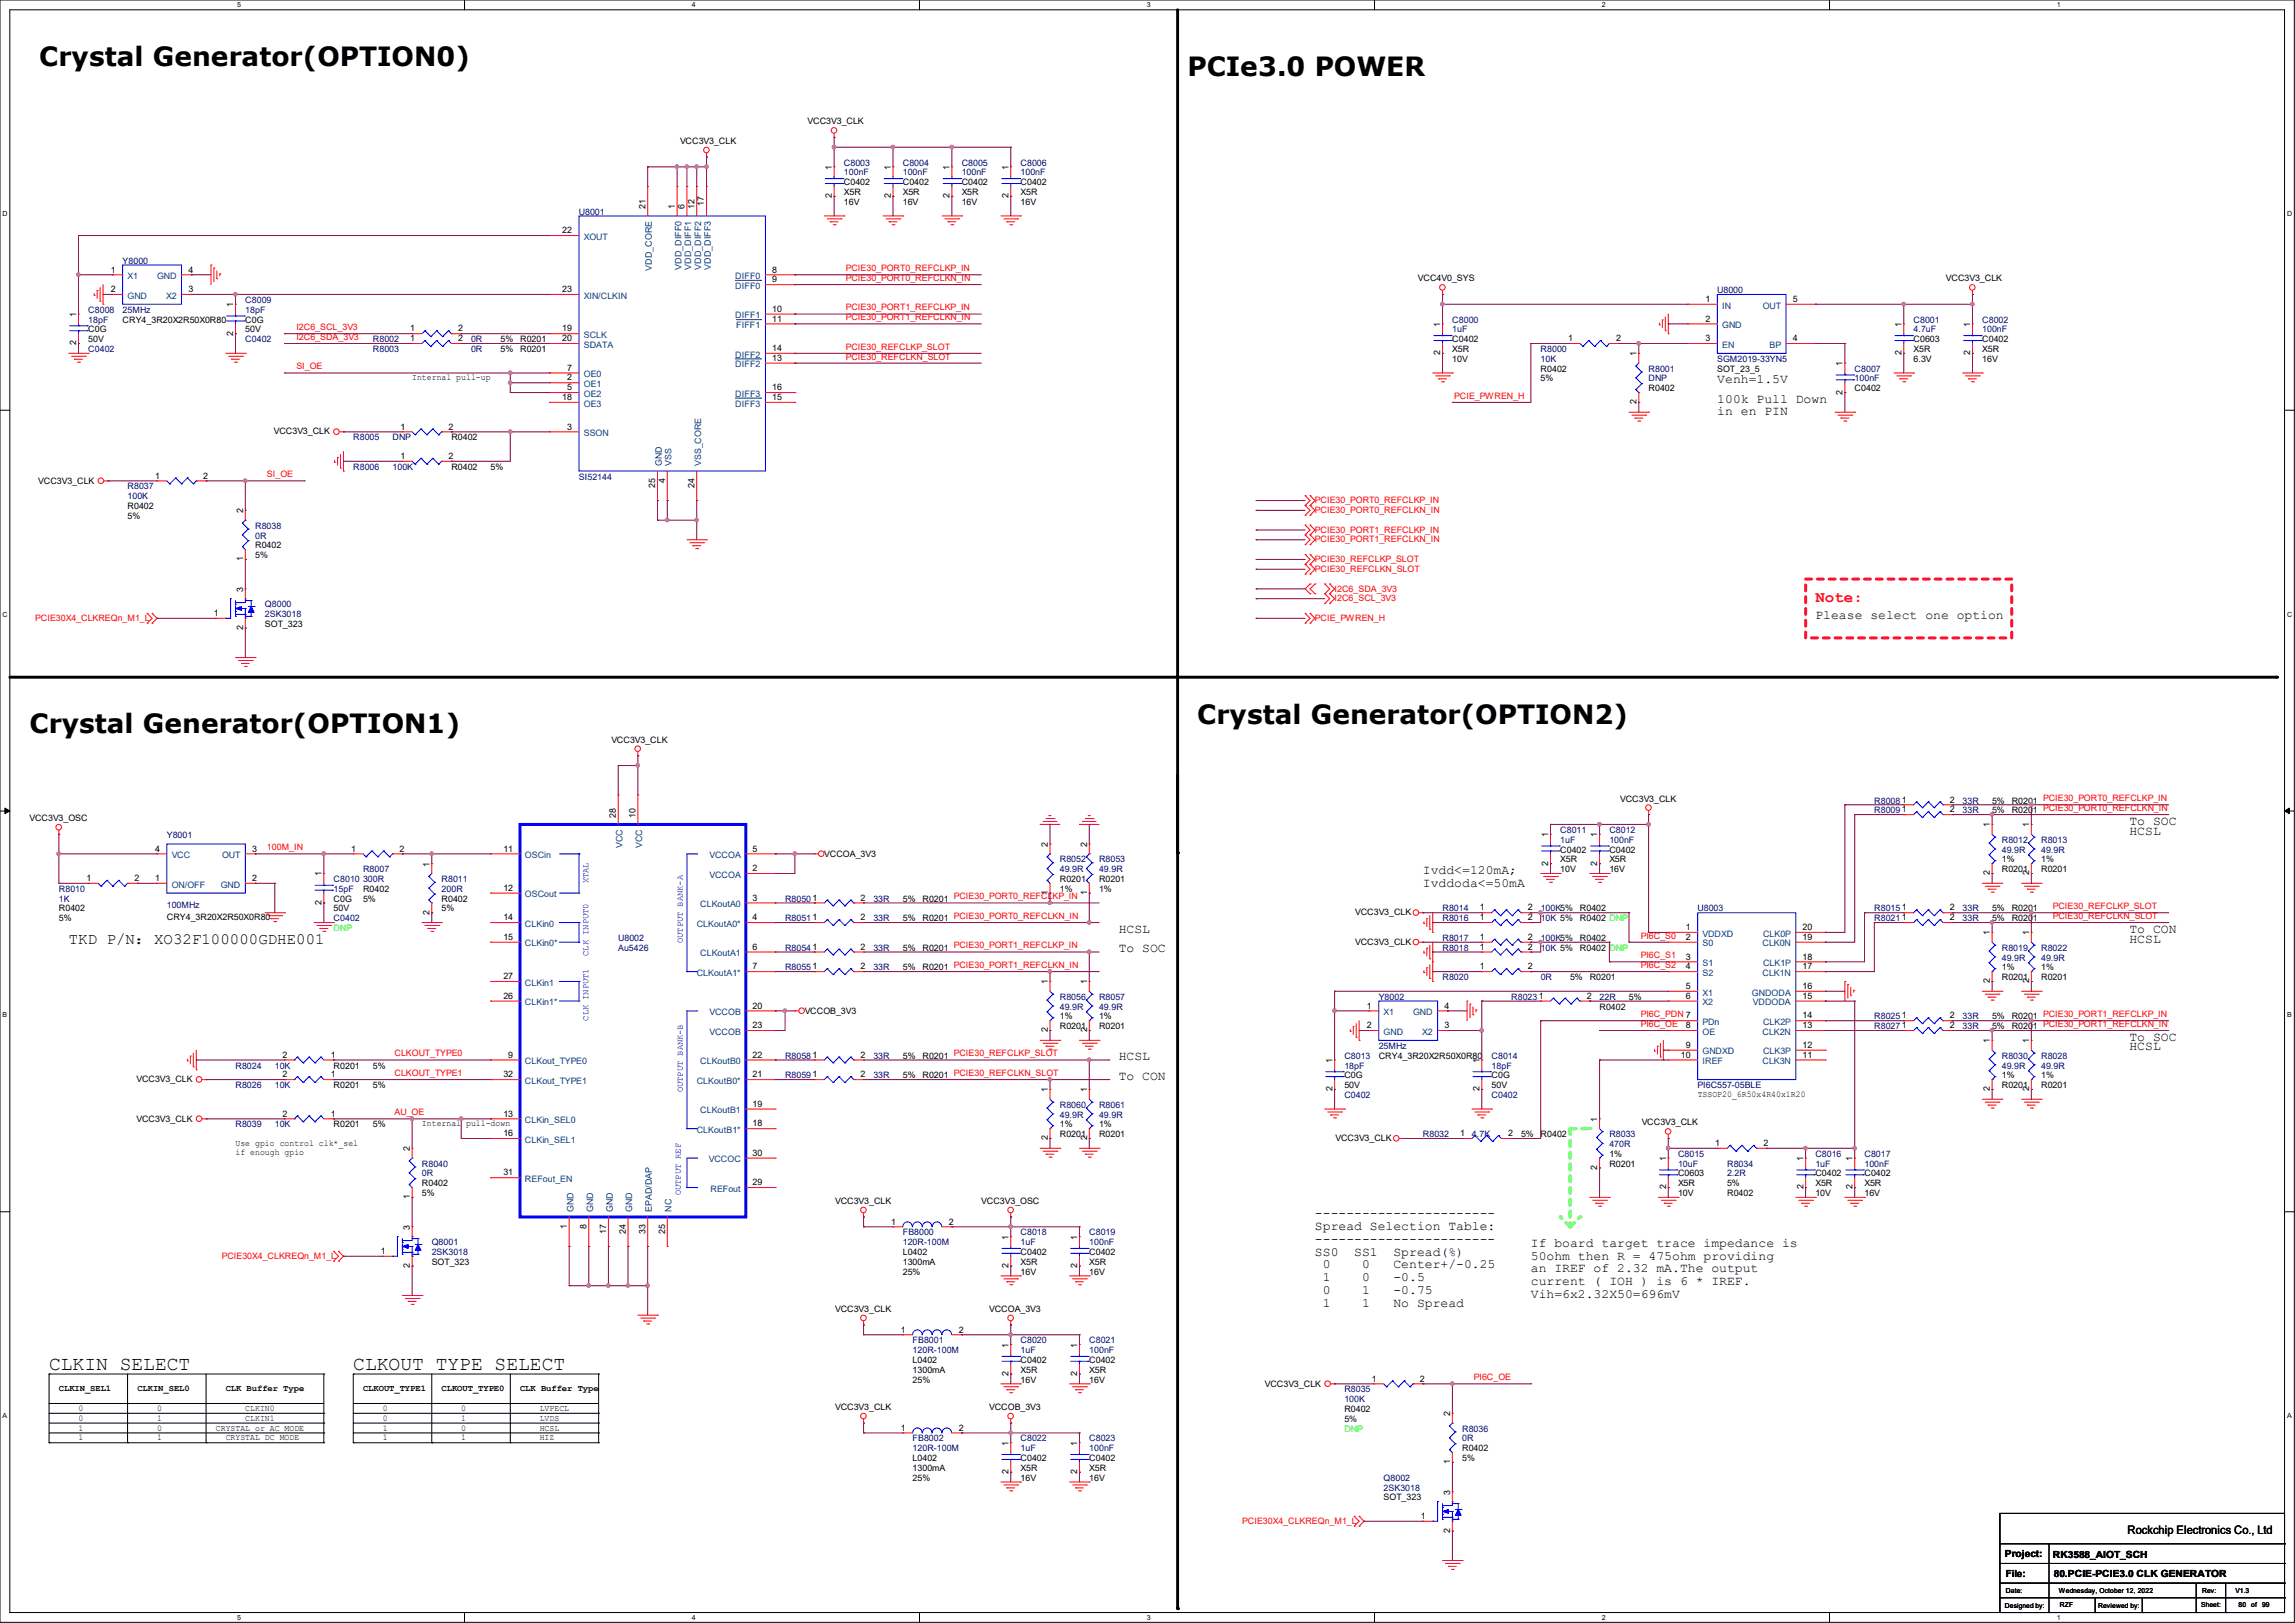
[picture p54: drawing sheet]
<svg xmlns="http://www.w3.org/2000/svg" width="297mm" height="210mm" viewBox="0 0 297 210" stroke-linecap="round" stroke-linejoin="round" font-family="sans-serif">
<defs><g id="words">
<g font-size="3.4">
<text x="5.1" y="8.6">Crystal Generator(OPTION0)</text>
<text x="153.7" y="9.8">PCIe3.0 POWER</text>
<text x="3.8" y="94.9">Crystal Generator(OPTION1)</text>
<text x="154.9" y="93.6">Crystal Generator(OPTION2)</text>
</g>
<g font-size="2.5">
<text x="6.3" y="177.3">CLKIN SELECT</text>
<text x="45.7" y="177.3">CLKOUT TYPE SELECT</text>
</g>
<text font-size="2" fill="#f00" x="234.9" y="77.9">Note:</text>
<text font-size="2" x="8.9" y="122.2">TKD P/N：XO32F100000GDHE001</text>
<g font-size="1.7">
<text x="222.2" y="49.6">Venh=1.5V</text>
<text x="222.2" y="52.1">100k Pull Down</text>
<text x="222.2" y="53.8">in en PIN</text>
<text x="234.9" y="80.1">Please select one option</text>
<text x="275.6" y="108">HCSL</text>
<text x="275.6" y="106.7">To SOC</text>
<text x="184.1" y="113.1">Ivdd&lt;=120mA;</text>
<text x="184.1" y="114.7">Ivddoda&lt;=50mA</text>
<text x="144.8" y="123.2">To SOC</text>
<text x="144.8" y="120.7">HCSL</text>
<text x="275.6" y="120.7">To CON</text>
<text x="275.6" y="122">HCSL</text>
<text x="144.8" y="137.2">HCSL</text>
<text x="275.6" y="134.7">To SOC</text>
<text x="275.6" y="135.9">HCSL</text>
<text x="144.8" y="139.7">To CON</text>
<text x="170.2" y="157.5">-----------------------</text>
<text x="170.2" y="159.2">Spread Selection Table:</text>
<text x="170.2" y="160.8">-----------------------</text>
<text x="198.1" y="161.3">If board target trace impedance is</text>
<text x="170.2" y="162.5">SS0</text>
<text x="171.2" y="164.1">0</text>
<text x="171.2" y="165.8">1</text>
<text x="171.2" y="167.4">0</text>
<text x="175.3" y="162.5">SS1</text>
<text x="176.3" y="164.1">0</text>
<text x="176.3" y="165.8">0</text>
<text x="176.3" y="167.4">1</text>
<text x="180.3" y="162.5">Spread(%)</text>
<text x="180.3" y="164.1">Center+/-0.25</text>
<text x="180.3" y="165.8">-0.5</text>
<text x="180.3" y="167.4">-0.75</text>
<text x="198.1" y="163">50ohm then R = 475ohm providing</text>
<text x="198.1" y="164.6">an IREF of 2.32 mA.The output</text>
<text x="198.1" y="166.3">current ( IOH ) is 6 * IREF.</text>
<text x="198.1" y="167.9">Vih=6x2.32X50=696mV</text>
<text x="171.2" y="169.1">1</text>
<text x="176.3" y="169.1">1</text>
<text x="180.3" y="169.1">No Spread</text>
</g>
<text font-size="1.5" x="275.3" y="198.5">Rockchip Electronics Co., Ltd</text>
<g font-size="1.3">
<text x="259.5" y="201.5">Project:</text>
<text x="265.7" y="201.6">RK3588_AIOT_SCH</text>
<text x="259.6" y="204">File:</text>
<text x="265.8" y="204.1">80.PCIE-PCIE3.0 CLK GENERATOR</text>
</g>
<g font-size="1.1">
<text x="104.5" y="16.1">VCC3V3_CLK</text>
<text x="88" y="18.6">VCC3V3_CLK</text>
<text x="107.7" y="22" transform="rotate(-90 107.7 22)">1</text>
<text x="109.2" y="24">C0402</text>
<text x="115.3" y="22" transform="rotate(-90 115.3 22)">1</text>
<text x="116.8" y="24">C0402</text>
<text x="122.9" y="22" transform="rotate(-90 122.9 22)">1</text>
<text x="124.5" y="24">C0402</text>
<text x="130.5" y="22" transform="rotate(-90 130.5 22)">1</text>
<text x="132.1" y="24">C0402</text>
<text x="83.5" y="27.1" transform="rotate(-90 83.5 27.1)">21</text>
<text x="87.3" y="27.1" transform="rotate(-90 87.3 27.1)">1</text>
<text x="88.6" y="27.1" transform="rotate(-90 88.6 27.1)">6</text>
<text x="89.9" y="27.1" transform="rotate(-90 89.9 27.1)">12</text>
<text x="91.1" y="26.7" transform="rotate(-90 91.1 26.7)">17</text>
<text x="107.7" y="25.7" transform="rotate(-90 107.7 25.7)">2</text>
<text x="109.2" y="25.2">X5R</text>
<text x="109.2" y="26.5">16V</text>
<text x="115.3" y="25.7" transform="rotate(-90 115.3 25.7)">2</text>
<text x="116.8" y="25.2">X5R</text>
<text x="116.8" y="26.5">16V</text>
<text x="122.9" y="25.7" transform="rotate(-90 122.9 25.7)">2</text>
<text x="124.5" y="25.2">X5R</text>
<text x="124.5" y="26.5">16V</text>
<text x="130.5" y="25.7" transform="rotate(-90 130.5 25.7)">2</text>
<text x="132.1" y="25.2">X5R</text>
<text x="132.1" y="26.5">16V</text>
<text x="14.4" y="35.3">1</text>
<text x="24.4" y="35.3">4</text>
<text x="72.8" y="30.2">22</text>
<text x="99.9" y="35.3">8</text>
<text x="9.9" y="41" transform="rotate(-90 9.9 41)">1</text>
<text x="14.4" y="37.8">2</text>
<text x="15.9" y="41.7">CRY4_3R20X2R50X0R80</text>
<text x="24.4" y="37.8">3</text>
<text x="30.2" y="39.8" transform="rotate(-90 30.2 39.8)">1</text>
<text x="31.7" y="41.7">C0G</text>
<text x="72.8" y="37.8">23</text>
<text x="99.9" y="36.5">9</text>
<text x="99.9" y="40.3">10</text>
<text x="99.9" y="41.6">11</text>
<text x="183.5" y="36.4">VCC4V0_SYS</text>
<text x="220.7" y="39.1">1</text>
<text x="220.7" y="41.6">2</text>
<text x="232" y="39.1">5</text>
<text x="251.8" y="36.4">VCC3V3_CLK</text>
<text x="9.9" y="44.7" transform="rotate(-90 9.9 44.7)">2</text>
<text x="11.4" y="43">C0G</text>
<text x="11.4" y="44.3">50V</text>
<text x="30.2" y="43.4" transform="rotate(-90 30.2 43.4)">2</text>
<text x="31.7" y="43">50V</text>
<text x="53.1" y="42.9">1</text>
<text x="53.1" y="44.2">1</text>
<text x="59.3" y="42.9">2</text>
<text x="59.3" y="44.2">2</text>
<text x="64.8" y="44.3">5%</text>
<text x="64.8" y="45.6">5%</text>
<text x="67.3" y="44.3">R0201</text>
<text x="67.3" y="45.6">R0201</text>
<text x="72.8" y="42.9">19</text>
<text x="72.8" y="44.2">20</text>
<text x="73.4" y="48">7</text>
<text x="99.9" y="46.7">13</text>
<text x="99.9" y="45.4">14</text>
<text x="186.4" y="46" transform="rotate(-90 186.4 46)">2</text>
<text x="186.4" y="42.3" transform="rotate(-90 186.4 42.3)">1</text>
<text x="188" y="44.3">C0402</text>
<text x="188" y="45.6">X5R</text>
<text x="188" y="46.8">10V</text>
<text x="202.9" y="44.2">1</text>
<text x="209.2" y="44.2">2</text>
<text x="211.8" y="46.1" transform="rotate(-90 211.8 46.1)">1</text>
<text x="220.7" y="44.2">3</text>
<text x="232" y="44.2">4</text>
<text x="238.5" y="47.4" transform="rotate(-90 238.5 47.4)">1</text>
<text x="246.1" y="46" transform="rotate(-90 246.1 46)">2</text>
<text x="246.1" y="42.3" transform="rotate(-90 246.1 42.3)">1</text>
<text x="247.6" y="44.3">C0603</text>
<text x="247.6" y="45.6">X5R</text>
<text x="247.6" y="46.8">6.3V</text>
<text x="255" y="46" transform="rotate(-90 255 46)">2</text>
<text x="255" y="42.3" transform="rotate(-90 255 42.3)">1</text>
<text x="256.5" y="44.3">C0402</text>
<text x="256.5" y="45.6">X5R</text>
<text x="256.5" y="46.8">16V</text>
<text x="53.3" y="49.2">Internal pull-up</text>
<text x="72.8" y="51.8">18</text>
<text x="73.4" y="49.2">2</text>
<text x="73.4" y="50.5">5</text>
<text x="99.9" y="51.8">15</text>
<text x="99.9" y="50.5">16</text>
<text x="199.4" y="48.1">R0402</text>
<text x="199.4" y="49.4">5%</text>
<text x="211.8" y="52.3" transform="rotate(-90 211.8 52.3)">2</text>
<text x="213.4" y="50.6">R0402</text>
<text x="222.2" y="48.1">SOT_23_5</text>
<text x="238.5" y="51.1" transform="rotate(-90 238.5 51.1)">2</text>
<text x="240" y="50.6">C0402</text>
<text x="35.4" y="56.2">VCC3V3_CLK</text>
<text x="51.8" y="55.6">1</text>
<text x="51.8" y="59.4">1</text>
<text x="58" y="55.6">2</text>
<text x="58" y="59.4">2</text>
<text x="58.4" y="57">R0402</text>
<text x="73.4" y="55.6">3</text>
<text x="5" y="62.6">VCC3V3_CLK</text>
<text x="16.5" y="65.9">R0402</text>
<text x="20.1" y="61.9">1</text>
<text x="26.3" y="61.9">2</text>
<text x="58.4" y="60.8">R0402</text>
<text x="63.5" y="60.8">5%</text>
<text x="84.8" y="63.1" transform="rotate(-90 84.8 63.1)">25</text>
<text x="86.1" y="62.5" transform="rotate(-90 86.1 62.5)">4</text>
<text x="89.9" y="63.1" transform="rotate(-90 89.9 63.1)">24</text>
<text x="16.5" y="67.1">5%</text>
<text x="31.5" y="66.4" transform="rotate(-90 31.5 66.4)">2</text>
<text x="33" y="71">R0402</text>
<text x="31.5" y="76.6" transform="rotate(-90 31.5 76.6)">3</text>
<text x="31.5" y="72.6" transform="rotate(-90 31.5 72.6)">1</text>
<text x="33" y="72.2">5%</text>
<text x="27.7" y="79.7">1</text>
<text x="31.5" y="81.5" transform="rotate(-90 31.5 81.5)">2</text>
<text x="34.3" y="81.1">SOT_323</text>
<text x="79.1" y="96.1">VCC3V3_CLK</text>
<text x="3.8" y="106.3">VCC3V3_OSC</text>
<text x="79.7" y="105.8" transform="rotate(-90 79.7 105.8)">28</text>
<text x="82.3" y="105.8" transform="rotate(-90 82.3 105.8)">10</text>
<text x="209.7" y="103.7">VCC3V3_CLK</text>
<text x="252.3" y="105.1">2</text>
<text x="252.3" y="103.8">2</text>
<text x="257.5" y="107.1" transform="rotate(-90 257.5 107.1)">1</text>
<text x="257.8" y="105.2">5%</text>
<text x="257.8" y="104">5%</text>
<text x="260.3" y="105.2">R0201</text>
<text x="260.3" y="104">R0201</text>
<text x="262.6" y="107.1" transform="rotate(-90 262.6 107.1)">1</text>
<text x="20.1" y="110.2">4</text>
<text x="32.6" y="110.2">3</text>
<text x="41.6" y="113.4" transform="rotate(-90 41.6 113.4)">1</text>
<text x="45.5" y="110.2">1</text>
<text x="51.7" y="110.2">2</text>
<text x="55.6" y="112.1" transform="rotate(-90 55.6 112.1)">1</text>
<text x="65.1" y="110.2">11</text>
<text x="97.4" y="112.7">2</text>
<text x="97.4" y="110.2">5</text>
<text x="106.7" y="110.8">VCCOA_3V3</text>
<text x="135.6" y="109.6" transform="rotate(-90 135.6 109.6)">2</text>
<text x="140.7" y="109.6" transform="rotate(-90 140.7 109.6)">2</text>
<text x="200.4" y="112" transform="rotate(-90 200.4 112)">2</text>
<text x="200.4" y="108.3" transform="rotate(-90 200.4 108.3)">1</text>
<text x="201.9" y="110.3">C0402</text>
<text x="201.9" y="111.6">X5R</text>
<text x="201.9" y="112.9">10V</text>
<text x="206.7" y="112" transform="rotate(-90 206.7 112)">2</text>
<text x="206.7" y="108.3" transform="rotate(-90 206.7 108.3)">1</text>
<text x="208.3" y="110.3">C0402</text>
<text x="208.3" y="111.6">X5R</text>
<text x="208.3" y="112.9">16V</text>
<text x="257.5" y="113.3" transform="rotate(-90 257.5 113.3)">2</text>
<text x="259.1" y="112.9">R0201</text>
<text x="259.1" y="111.6">1%</text>
<text x="262.6" y="113.3" transform="rotate(-90 262.6 113.3)">2</text>
<text x="264.2" y="112.9">R0201</text>
<text x="264.2" y="111.6">1%</text>
<text x="7.6" y="117.9">R0402</text>
<text x="7.6" y="119.2">5%</text>
<text x="11.2" y="114">1</text>
<text x="17.4" y="114">2</text>
<text x="20.1" y="114">1</text>
<text x="21.6" y="119.1">CRY4_3R20X2R50X0R80</text>
<text x="32.6" y="114">2</text>
<text x="41.6" y="117.1" transform="rotate(-90 41.6 117.1)">2</text>
<text x="43.2" y="116.7">C0G</text>
<text x="43.2" y="117.9">50V</text>
<text x="47" y="115.4">R0402</text>
<text x="47" y="116.7">5%</text>
<text x="55.6" y="118.4" transform="rotate(-90 55.6 118.4)">2</text>
<text x="57.1" y="116.7">R0402</text>
<text x="57.1" y="117.9">5%</text>
<text x="65.1" y="115.3">12</text>
<text x="65.1" y="119.1">14</text>
<text x="97.4" y="116.5">3</text>
<text x="97.4" y="119.1">4</text>
<text x="111.4" y="116.5">2</text>
<text x="111.4" y="119.1">2</text>
<text x="116.8" y="116.7">5%</text>
<text x="116.8" y="119.2">5%</text>
<text x="119.4" y="116.7">R0201</text>
<text x="119.4" y="119.2">R0201</text>
<text x="135.6" y="115.8" transform="rotate(-90 135.6 115.8)">1</text>
<text x="137.2" y="114.1">R0201</text>
<text x="137.2" y="115.4">1%</text>
<text x="140.7" y="115.8" transform="rotate(-90 140.7 115.8)">1</text>
<text x="142.2" y="114.1">R0201</text>
<text x="142.2" y="115.4">1%</text>
<text x="175.4" y="118.5">VCC3V3_CLK</text>
<text x="191.5" y="117.8">1</text>
<text x="191.5" y="119.1">1</text>
<text x="197.7" y="117.8">2</text>
<text x="197.7" y="119.1">2</text>
<text x="204.5" y="117.9">R0402</text>
<text x="204.5" y="119.2">R0402 DNP</text>
<text x="252.3" y="119.1">2</text>
<text x="252.3" y="117.8">2</text>
<text x="257.8" y="119.2">5%</text>
<text x="257.8" y="117.9">5%</text>
<text x="260.3" y="119.2">R0201</text>
<text x="260.3" y="117.9">R0201</text>
<text x="65.1" y="121.6">15</text>
<text x="97.4" y="122.9">6</text>
<text x="97.4" y="125.4">7</text>
<text x="111.4" y="125.4">2</text>
<text x="111.4" y="122.9">2</text>
<text x="116.8" y="125.6">5%</text>
<text x="116.8" y="123">5%</text>
<text x="119.4" y="125.6">R0201</text>
<text x="119.4" y="123">R0201</text>
<text x="175.4" y="122.3">VCC3V3_CLK</text>
<text x="191.5" y="121.6">1</text>
<text x="191.5" y="122.9">1</text>
<text x="191.5" y="125.4">1</text>
<text x="197.7" y="121.6">2</text>
<text x="197.7" y="122.9">2</text>
<text x="197.7" y="125.4">2</text>
<text x="204.5" y="121.8">R0402</text>
<text x="204.5" y="123">R0402 DNP</text>
<text x="218.2" y="120.4">1</text>
<text x="218.2" y="121.6">2</text>
<text x="218.2" y="124.2">3</text>
<text x="218.2" y="125.4">4</text>
<text x="233.3" y="125.4">17</text>
<text x="233.3" y="124.2">18</text>
<text x="233.3" y="121.6">19</text>
<text x="233.3" y="120.4">20</text>
<text x="257.5" y="121" transform="rotate(-90 257.5 121)">1</text>
<text x="259.1" y="125.6">1%</text>
<text x="262.6" y="121" transform="rotate(-90 262.6 121)">1</text>
<text x="264.2" y="125.6">1%</text>
<text x="65.1" y="126.7">27</text>
<text x="65.1" y="129.2">26</text>
<text x="97.4" y="130.5">20</text>
<text x="104.1" y="131.2">VCCOB_3V3</text>
<text x="135.6" y="127.4" transform="rotate(-90 135.6 127.4)">1</text>
<text x="137.2" y="131.9">1%</text>
<text x="140.7" y="127.4" transform="rotate(-90 140.7 127.4)">1</text>
<text x="142.2" y="131.9">1%</text>
<text x="176.9" y="130.5">1</text>
<text x="186.9" y="130.5">4</text>
<text x="203.2" y="126.8">5%</text>
<text x="205.4" y="129.2">2</text>
<text x="205.7" y="126.8">R0201</text>
<text x="207" y="130.6">R0402</text>
<text x="210.8" y="129.4">5%</text>
<text x="218.2" y="128">5</text>
<text x="218.2" y="129.2">6</text>
<text x="233.3" y="131.8">14</text>
<text x="233.3" y="129.2">15</text>
<text x="233.3" y="128">16</text>
<text x="252.3" y="131.8">2</text>
<text x="257.5" y="127.3" transform="rotate(-90 257.5 127.3)">2</text>
<text x="257.8" y="131.9">5%</text>
<text x="259.1" y="126.8">R0201</text>
<text x="260.3" y="131.9">R0201</text>
<text x="262.6" y="127.3" transform="rotate(-90 262.6 127.3)">2</text>
<text x="264.2" y="126.8">R0201</text>
<text x="36.6" y="136.9">2</text>
<text x="42.8" y="136.9">1</text>
<text x="65.8" y="136.9">9</text>
<text x="97.4" y="133.1">23</text>
<text x="97.4" y="136.9">22</text>
<text x="111.4" y="136.9">2</text>
<text x="116.8" y="137">5%</text>
<text x="119.4" y="137">R0201</text>
<text x="135.6" y="133.6" transform="rotate(-90 135.6 133.6)">2</text>
<text x="137.2" y="133.2">R0201</text>
<text x="140.7" y="133.6" transform="rotate(-90 140.7 133.6)">2</text>
<text x="142.2" y="133.2">R0201</text>
<text x="172.4" y="137.5" transform="rotate(-90 172.4 137.5)">1</text>
<text x="176.9" y="133.1">2</text>
<text x="178.4" y="137">CRY4_3R20X2R50X0R80</text>
<text x="186.9" y="133.1">3</text>
<text x="191.5" y="137.5" transform="rotate(-90 191.5 137.5)">1</text>
<text x="217.5" y="136.9">10</text>
<text x="218.2" y="133.1">8</text>
<text x="218.2" y="135.6">9</text>
<text x="233.3" y="136.9">11</text>
<text x="233.3" y="135.6">12</text>
<text x="233.3" y="133.1">13</text>
<text x="252.3" y="133.1">2</text>
<text x="257.5" y="135" transform="rotate(-90 257.5 135)">1</text>
<text x="257.8" y="133.2">5%</text>
<text x="260.3" y="133.2">R0201</text>
<text x="262.6" y="135" transform="rotate(-90 262.6 135)">1</text>
<text x="17.7" y="140">VCC3V3_CLK</text>
<text x="36.6" y="139.4">2</text>
<text x="42.8" y="139.4">1</text>
<text x="43.2" y="140.8">R0201</text>
<text x="43.2" y="138.3">R0201</text>
<text x="48.3" y="140.8">5%</text>
<text x="48.3" y="138.3">5%</text>
<text x="65.1" y="139.4">32</text>
<text x="97.4" y="139.4">21</text>
<text x="97.4" y="143.2">19</text>
<text x="111.4" y="139.4">2</text>
<text x="116.8" y="139.5">5%</text>
<text x="119.4" y="139.5">R0201</text>
<text x="135.6" y="141.3" transform="rotate(-90 135.6 141.3)">1</text>
<text x="140.7" y="141.3" transform="rotate(-90 140.7 141.3)">1</text>
<text x="172.4" y="141.2" transform="rotate(-90 172.4 141.2)">2</text>
<text x="174" y="139.5">C0G</text>
<text x="174" y="140.8">50V</text>
<text x="191.5" y="141.2" transform="rotate(-90 191.5 141.2)">2</text>
<text x="193" y="139.5">C0G</text>
<text x="193" y="140.8">50V</text>
<text x="219.7" y="141.9">TSSOP20_6R50x4R40x1R20</text>
<text x="257.5" y="141.2" transform="rotate(-90 257.5 141.2)">2</text>
<text x="259.1" y="140.8">R0201</text>
<text x="259.1" y="139.5">1%</text>
<text x="262.6" y="141.2" transform="rotate(-90 262.6 141.2)">2</text>
<text x="264.2" y="140.8">R0201</text>
<text x="264.2" y="139.5">1%</text>
<text x="17.7" y="145.1">VCC3V3_CLK</text>
<text x="30.5" y="148.3">Use gpio control clk*_sel</text>
<text x="30.5" y="149.4">if enough gpio</text>
<text x="36.6" y="144.5">2</text>
<text x="42.8" y="144.5">1</text>
<text x="43.2" y="145.9">R0201</text>
<text x="48.3" y="145.9">5%</text>
<text x="53" y="149" transform="rotate(-90 53 149)">2</text>
<text x="54.6" y="145.8">Internal pull-down</text>
<text x="65.1" y="144.5">13</text>
<text x="65.1" y="147">16</text>
<text x="97.4" y="145.8">18</text>
<text x="97.4" y="149.6">30</text>
<text x="135.6" y="147.6" transform="rotate(-90 135.6 147.6)">2</text>
<text x="137.2" y="147.2">R0201</text>
<text x="137.2" y="145.9">1%</text>
<text x="140.7" y="147.6" transform="rotate(-90 140.7 147.6)">2</text>
<text x="142.2" y="147.2">R0201</text>
<text x="142.2" y="145.9">1%</text>
<text x="172.8" y="147.7">VCC3V3_CLK</text>
<text x="189" y="147">1</text>
<text x="195.2" y="147">2</text>
<text x="196.8" y="147.2">5%</text>
<text x="199.4" y="147.2">R0402</text>
<text x="206.7" y="145.2" transform="rotate(-90 206.7 145.2)">1</text>
<text x="208.3" y="149.7">1%</text>
<text x="212.5" y="145.6">VCC3V3_CLK</text>
<text x="222" y="148.3">1</text>
<text x="228.2" y="148.3">2</text>
<text x="53" y="155.2" transform="rotate(-90 53 155.2)">1</text>
<text x="54.6" y="153.5">R0402</text>
<text x="54.6" y="154.8">5%</text>
<text x="65.1" y="152.1">31</text>
<text x="97.4" y="153.4">29</text>
<text x="108.1" y="155.8">VCC3V3_CLK</text>
<text x="127" y="155.8">VCC3V3_OSC</text>
<text x="206.7" y="151.4" transform="rotate(-90 206.7 151.4)">2</text>
<text x="208.3" y="151">R0201</text>
<text x="215.6" y="153.9" transform="rotate(-90 215.6 153.9)">2</text>
<text x="215.6" y="150.2" transform="rotate(-90 215.6 150.2)">1</text>
<text x="217.2" y="152.2">C0603</text>
<text x="217.2" y="153.5">X5R</text>
<text x="217.2" y="154.8">10V</text>
<text x="223.5" y="154.8">R0402</text>
<text x="223.5" y="153.5">5%</text>
<text x="233.4" y="153.9" transform="rotate(-90 233.4 153.9)">2</text>
<text x="233.4" y="150.2" transform="rotate(-90 233.4 150.2)">1</text>
<text x="234.9" y="152.2">C0402</text>
<text x="234.9" y="153.5">X5R</text>
<text x="234.9" y="154.8">10V</text>
<text x="239.7" y="153.9" transform="rotate(-90 239.7 153.9)">2</text>
<text x="239.7" y="150.2" transform="rotate(-90 239.7 150.2)">1</text>
<text x="241.3" y="152.2">C0402</text>
<text x="241.3" y="153.5">X5R</text>
<text x="241.3" y="154.8">16V</text>
<text x="53" y="159.1" transform="rotate(-90 53 159.1)">3</text>
<text x="73.4" y="159" transform="rotate(-90 73.4 159)">1</text>
<text x="75.9" y="159" transform="rotate(-90 75.9 159)">8</text>
<text x="78.4" y="159.6" transform="rotate(-90 78.4 159.6)">17</text>
<text x="81" y="159.6" transform="rotate(-90 81 159.6)">24</text>
<text x="83.5" y="159.6" transform="rotate(-90 83.5 159.6)">33</text>
<text x="86.1" y="159.6" transform="rotate(-90 86.1 159.6)">25</text>
<text x="115.3" y="158.5">1</text>
<text x="122.8" y="158.5">2</text>
<text x="130.5" y="160.4" transform="rotate(-90 130.5 160.4)">1</text>
<text x="139.4" y="160.4" transform="rotate(-90 139.4 160.4)">1</text>
<text x="49.3" y="162.3">1</text>
<text x="53" y="164.1" transform="rotate(-90 53 164.1)">2</text>
<text x="55.9" y="163.7">SOT_323</text>
<text x="116.8" y="162.4">L0402</text>
<text x="116.8" y="163.7">1300mA</text>
<text x="116.8" y="164.9">25%</text>
<text x="130.5" y="164.1" transform="rotate(-90 130.5 164.1)">2</text>
<text x="132.1" y="162.4">C0402</text>
<text x="132.1" y="163.7">X5R</text>
<text x="132.1" y="164.9">16V</text>
<text x="139.4" y="164.1" transform="rotate(-90 139.4 164.1)">2</text>
<text x="141" y="162.4">C0402</text>
<text x="141" y="163.7">X5R</text>
<text x="141" y="164.9">16V</text>
<text x="108.1" y="169.8">VCC3V3_CLK</text>
<text x="116.6" y="172.4">1</text>
<text x="124.1" y="172.4">2</text>
<text x="128" y="169.8">VCCOA_3V3</text>
<text x="118.1" y="176.4">L0402</text>
<text x="118.1" y="177.6">1300mA</text>
<text x="118.1" y="178.9">25%</text>
<text x="130.5" y="178" transform="rotate(-90 130.5 178)">2</text>
<text x="130.5" y="174.4" transform="rotate(-90 130.5 174.4)">1</text>
<text x="132.1" y="176.4">C0402</text>
<text x="132.1" y="177.6">X5R</text>
<text x="132.1" y="178.9">16V</text>
<text x="139.4" y="178" transform="rotate(-90 139.4 178)">2</text>
<text x="139.4" y="174.4" transform="rotate(-90 139.4 174.4)">1</text>
<text x="141" y="176.4">C0402</text>
<text x="141" y="177.6">X5R</text>
<text x="141" y="178.9">16V</text>
<text x="163.7" y="179.4">VCC3V3_CLK</text>
<text x="177.5" y="178.8">1</text>
<text x="183.8" y="178.8">2</text>
<text x="7.6" y="180">CLKIN_SEL1</text>
<text x="10.2" y="183.9">0</text>
<text x="10.2" y="185.1">1</text>
<text x="10.2" y="182.6">0</text>
<text x="17.8" y="180">CLKIN_SEL0</text>
<text x="20.3" y="182.6">0</text>
<text x="20.3" y="185.1">0</text>
<text x="20.3" y="183.9">1</text>
<text x="27.9" y="185.1">CRYSTAL or AC MODE</text>
<text x="29.2" y="180">CLK Buffer Type</text>
<text x="31.7" y="183.9">CLKIN1</text>
<text x="31.7" y="182.6">CLKIN0</text>
<text x="47" y="180">CLKOUT_TYPE1</text>
<text x="49.5" y="182.6">0</text>
<text x="49.5" y="185.1">1</text>
<text x="49.5" y="183.9">0</text>
<text x="57.1" y="180">CLKOUT_TYPE0</text>
<text x="59.7" y="182.6">0</text>
<text x="59.7" y="185.1">0</text>
<text x="59.7" y="183.9">1</text>
<text x="67.3" y="180">CLK Buffer Type</text>
<text x="69.8" y="183.9">LVDS</text>
<text x="69.8" y="185.1">HCSL</text>
<text x="69.8" y="182.6">LVPECL</text>
<text x="108.1" y="182.5">VCC3V3_CLK</text>
<text x="116.6" y="185.1">1</text>
<text x="124.1" y="185.1">2</text>
<text x="128" y="182.5">VCCOB_3V3</text>
<text x="174" y="182.7">R0402</text>
<text x="174" y="184">5%</text>
<text x="187.7" y="183.3" transform="rotate(-90 187.7 183.3)">2</text>
<text x="10.2" y="186.4">1</text>
<text x="20.3" y="186.4">1</text>
<text x="29.2" y="186.4">CRYSTAL DC MODE</text>
<text x="49.5" y="186.4">1</text>
<text x="59.7" y="186.4">1</text>
<text x="69.8" y="186.4">HIZ</text>
<text x="118.1" y="189.1">L0402</text>
<text x="118.1" y="190.3">1300mA</text>
<text x="118.1" y="191.6">25%</text>
<text x="130.5" y="190.7" transform="rotate(-90 130.5 190.7)">2</text>
<text x="130.5" y="187.1" transform="rotate(-90 130.5 187.1)">1</text>
<text x="132.1" y="189.1">C0402</text>
<text x="132.1" y="190.3">X5R</text>
<text x="132.1" y="191.6">16V</text>
<text x="139.4" y="190.7" transform="rotate(-90 139.4 190.7)">2</text>
<text x="139.4" y="187.1" transform="rotate(-90 139.4 187.1)">1</text>
<text x="141" y="189.1">C0402</text>
<text x="141" y="190.3">X5R</text>
<text x="141" y="191.6">16V</text>
<text x="187.7" y="189.5" transform="rotate(-90 187.7 189.5)">1</text>
<text x="189.2" y="187.8">R0402</text>
<text x="189.2" y="189.1">5%</text>
<text x="179.1" y="194.1">SOT_323</text>
<text x="183.9" y="196.6">1</text>
<text x="187.7" y="193.4" transform="rotate(-90 187.7 193.4)">3</text>
<text x="187.7" y="198.4" transform="rotate(-90 187.7 198.4)">2</text>
</g>
<g font-size="1.1" fill="#000080">
<text x="109.2" y="21.4">C8003</text>
<text x="109.2" y="22.7">100nF</text>
<text x="116.8" y="21.4">C8004</text>
<text x="116.8" y="22.7">100nF</text>
<text x="124.5" y="21.4">C8005</text>
<text x="124.5" y="22.7">100nF</text>
<text x="132.1" y="21.4">C8006</text>
<text x="132.1" y="22.7">100nF</text>
<text x="74.9" y="27.8">U8001</text>
<text x="15.9" y="34.1">Y8000</text>
<text x="11.4" y="40.5">C8008</text>
<text x="11.4" y="41.7">18pF</text>
<text x="15.9" y="40.5">25MHz</text>
<text x="31.7" y="39.2">C8009</text>
<text x="31.7" y="40.5">18pF</text>
<text x="188" y="41.7">C8000</text>
<text x="222.2" y="37.9">U8000</text>
<text x="247.6" y="41.7">C8001</text>
<text x="256.5" y="41.7">C8002</text>
<text x="11.4" y="45.6">C0402</text>
<text x="31.7" y="44.3">C0402</text>
<text x="48.3" y="44.3">R8002</text>
<text x="48.3" y="45.6">R8003</text>
<text x="61" y="44.3">0R</text>
<text x="61" y="45.6">0R</text>
<text x="188" y="43">1uF</text>
<text x="199.4" y="45.6">R8000</text>
<text x="199.4" y="46.8">10K</text>
<text x="222.2" y="46.8">SGM2019-33YN5</text>
<text x="247.6" y="43">4.7uF</text>
<text x="256.5" y="43">100nF</text>
<text x="213.4" y="48.1">R8001</text>
<text x="213.4" y="49.4">DNP</text>
<text x="240" y="48.1">C8007</text>
<text x="240" y="49.4">100nF</text>
<text x="45.7" y="57">R8005</text>
<text x="50.8" y="57">DNP</text>
<text x="16.5" y="63.3">R8037</text>
<text x="16.5" y="64.6">100K</text>
<text x="45.7" y="60.8">R8006</text>
<text x="50.8" y="60.8">100K</text>
<text x="74.9" y="62.1">SI52144</text>
<text x="33" y="68.4">R8038</text>
<text x="33" y="69.7">0R</text>
<text x="34.3" y="78.6">Q8000</text>
<text x="34.3" y="79.8">2SK3018</text>
<text x="201.9" y="107.8">C8011</text>
<text x="208.3" y="107.8">C8012</text>
<text x="242.6" y="105.2">R80091</text>
<text x="242.6" y="104">R80081</text>
<text x="254" y="105.2">33R</text>
<text x="254" y="104">33R</text>
<text x="21.6" y="108.4">Y8001</text>
<text x="47" y="112.9">R8007</text>
<text x="137.2" y="111.6">R8052</text>
<text x="137.2" y="112.9">49.9R</text>
<text x="142.2" y="111.6">R8053</text>
<text x="142.2" y="112.9">49.9R</text>
<text x="201.9" y="109.1">1uF</text>
<text x="208.3" y="109.1">100nF</text>
<text x="259.1" y="109.1">R8012</text>
<text x="259.1" y="110.3">49.9R</text>
<text x="264.2" y="109.1">R8013</text>
<text x="264.2" y="110.3">49.9R</text>
<text x="7.6" y="115.4">R8010</text>
<text x="7.6" y="116.7">1K</text>
<text x="21.6" y="117.4">100MHz</text>
<text x="43.2" y="114.1">C8010</text>
<text x="43.2" y="115.4">15pF</text>
<text x="43.2" y="119.2">C0402</text>
<text x="47" y="114.1">300R</text>
<text x="57.1" y="114.1">R8011</text>
<text x="57.1" y="115.4">200R</text>
<text x="101.6" y="116.7">R80501</text>
<text x="101.6" y="119.2">R80511</text>
<text x="113" y="116.7">33R</text>
<text x="113" y="119.2">33R</text>
<text x="186.7" y="117.9">R8014</text>
<text x="186.7" y="119.2">R8016</text>
<text x="199.4" y="117.9">100K5%</text>
<text x="199.4" y="119.2">10K 5%</text>
<text x="219.7" y="117.9">U8003</text>
<text x="242.6" y="119.2">R80211</text>
<text x="242.6" y="117.9">R80151</text>
<text x="254" y="119.2">33R</text>
<text x="254" y="117.9">33R</text>
<text x="80" y="121.8">U8002</text>
<text x="80" y="123">Au5426</text>
<text x="101.6" y="125.6">R80551</text>
<text x="101.6" y="123">R80541</text>
<text x="113" y="125.6">33R</text>
<text x="113" y="123">33R</text>
<text x="186.7" y="121.8">R8017</text>
<text x="186.7" y="123">R8018</text>
<text x="199.4" y="121.8">100K5%</text>
<text x="199.4" y="123">10K 5%</text>
<text x="259.1" y="123">R8019</text>
<text x="259.1" y="124.3">49.9R</text>
<text x="264.2" y="123">R8022</text>
<text x="264.2" y="124.3">49.9R</text>
<text x="137.2" y="129.4">R8056</text>
<text x="137.2" y="130.6">49.9R</text>
<text x="142.2" y="129.4">R8057</text>
<text x="142.2" y="130.6">49.9R</text>
<text x="178.4" y="129.4">Y8002</text>
<text x="186.7" y="126.8">R8020</text>
<text x="195.6" y="129.4">R80231</text>
<text x="199.4" y="126.8">0R</text>
<text x="207" y="129.4">22R</text>
<text x="242.6" y="131.9">R80251</text>
<text x="254" y="131.9">33R</text>
<text x="101.6" y="137">R80581</text>
<text x="113" y="137">33R</text>
<text x="174" y="137">C8013</text>
<text x="178.4" y="135.7">25MHz</text>
<text x="193" y="137">C8014</text>
<text x="242.6" y="133.2">R80271</text>
<text x="254" y="133.2">33R</text>
<text x="259.1" y="137">R8030</text>
<text x="264.2" y="137">R8028</text>
<text x="30.5" y="140.8">R8026</text>
<text x="30.5" y="138.3">R8024</text>
<text x="35.6" y="140.8">10K</text>
<text x="35.6" y="138.3">10K</text>
<text x="101.6" y="139.5">R80591</text>
<text x="113" y="139.5">33R</text>
<text x="137.2" y="143.3">R8060</text>
<text x="142.2" y="143.3">R8061</text>
<text x="174" y="138.3">18pF</text>
<text x="174" y="142.1">C0402</text>
<text x="193" y="138.3">18pF</text>
<text x="193" y="142.1">C0402</text>
<text x="219.7" y="140.8">PI6C557-05BLE</text>
<text x="259.1" y="138.3">49.9R</text>
<text x="264.2" y="138.3">49.9R</text>
<text x="30.5" y="145.9">R8039</text>
<text x="35.6" y="145.9">10K</text>
<text x="137.2" y="144.6">49.9R</text>
<text x="142.2" y="144.6">49.9R</text>
<text x="184.1" y="147.2">R8032</text>
<text x="190.5" y="147.2">4.7K</text>
<text x="208.3" y="147.2">R8033</text>
<text x="208.3" y="148.4">470R</text>
<text x="217.2" y="149.7">C8015</text>
<text x="234.9" y="149.7">C8016</text>
<text x="241.3" y="149.7">C8017</text>
<text x="54.6" y="151">R8040</text>
<text x="54.6" y="152.2">0R</text>
<text x="217.2" y="151">10uF</text>
<text x="223.5" y="151">R8034</text>
<text x="223.5" y="152.2">2.2R</text>
<text x="234.9" y="151">1uF</text>
<text x="241.3" y="151">100nF</text>
<text x="55.9" y="161.1">Q8001</text>
<text x="116.8" y="159.9">FB8000</text>
<text x="116.8" y="161.1">120R-100M</text>
<text x="132.1" y="159.9">C8018</text>
<text x="132.1" y="161.1">1uF</text>
<text x="141" y="159.9">C8019</text>
<text x="141" y="161.1">100nF</text>
<text x="55.9" y="162.4">2SK3018</text>
<text x="118.1" y="173.8">FB8001</text>
<text x="132.1" y="173.8">C8020</text>
<text x="141" y="173.8">C8021</text>
<text x="118.1" y="175.1">120R-100M</text>
<text x="132.1" y="175.1">1uF</text>
<text x="141" y="175.1">100nF</text>
<text x="174" y="180.2">R8035</text>
<text x="174" y="181.4">100K</text>
<text x="189.2" y="185.3">R8036</text>
<text x="118.1" y="186.5">FB8002</text>
<text x="118.1" y="187.8">120R-100M</text>
<text x="132.1" y="186.5">C8022</text>
<text x="132.1" y="187.8">1uF</text>
<text x="141" y="186.5">C8023</text>
<text x="141" y="187.8">100nF</text>
<text x="179.1" y="191.6">Q8002</text>
<text x="189.2" y="186.5">0R</text>
<text x="179.1" y="192.9">2SK3018</text>
</g>
<g font-size="1.1" fill="#004080">
<text x="75.6" y="31">XOUT</text>
<text x="84.4" y="35" transform="rotate(-90 84.4 35)">VDD_CORE</text>
<text x="88.2" y="34.9" transform="rotate(-90 88.2 34.9)">VDD_DIFF0</text>
<text x="89.5" y="34.9" transform="rotate(-90 89.5 34.9)">VDD_DIFF1</text>
<text x="90.7" y="34.9" transform="rotate(-90 90.7 34.9)">VDD_DIFF2</text>
<text x="92" y="34.9" transform="rotate(-90 92 34.9)">VDD_DIFF3</text>
<text x="16.5" y="36.1">X1</text>
<text x="16.5" y="38.7">GND</text>
<text x="20.3" y="36.1">GND</text>
<text x="21.5" y="38.7">X2</text>
<text x="75.6" y="38.7">XIN/CLKIN</text>
<text x="95.2" y="36.1">DIFF0</text>
<text x="95.2" y="37.4">DIFF0</text>
<text x="95.2" y="41.2">DIFF1</text>
<text x="222.9" y="39.9">IN</text>
<text x="228.1" y="39.9">OUT</text>
<text x="75.6" y="43.7">SCLK</text>
<text x="75.6" y="45">SDATA</text>
<text x="95.2" y="47.5">DIFF2</text>
<text x="95.2" y="46.3">DIFF2</text>
<text x="95.3" y="42.5">FIFF1</text>
<text x="222.9" y="42.5">GND</text>
<text x="222.9" y="45">EN</text>
<text x="229" y="45">BP</text>
<text x="75.6" y="50.1">OE1</text>
<text x="75.6" y="51.4">OE2</text>
<text x="75.6" y="48.8">OE0</text>
<text x="75.6" y="52.6">OE3</text>
<text x="95.2" y="52.6">DIFF3</text>
<text x="95.2" y="51.4">DIFF3</text>
<text x="75.6" y="56.4">SSON</text>
<text x="85.6" y="60.3" transform="rotate(-90 85.6 60.3)">GND</text>
<text x="86.9" y="60.3" transform="rotate(-90 86.9 60.3)">VSS</text>
<text x="90.7" y="60.3" transform="rotate(-90 90.7 60.3)">VSS_CORE</text>
<text x="22.2" y="111">VCC</text>
<text x="28.7" y="111">OUT</text>
<text x="67.9" y="111">OSCin</text>
<text x="80.6" y="109.8" transform="rotate(-90 80.6 109.8)">VCC</text>
<text x="83.1" y="109.8" transform="rotate(-90 83.1 109.8)">VCC</text>
<text x="91.8" y="113.6">VCCOA</text>
<text x="91.8" y="111">VCCOA</text>
<text x="22.2" y="114.9">ON/OFF</text>
<text x="28.6" y="114.9">GND</text>
<text x="67.9" y="116.1">OSCout</text>
<text x="67.9" y="119.9">CLKin0</text>
<text x="90.2" y="119.9">CLKoutA0*</text>
<text x="90.6" y="117.4">CLKoutA0</text>
<text x="67.9" y="122.5">CLKin0*</text>
<text x="90.6" y="123.7">CLKoutA1</text>
<text x="220.3" y="121.2">VDDXD</text>
<text x="220.3" y="122.5">S0</text>
<text x="220.3" y="125">S1</text>
<text x="228.1" y="122.5">CLK0N</text>
<text x="228.2" y="125">CLK1P</text>
<text x="228.2" y="121.2">CLK0P</text>
<text x="67.9" y="127.6">CLKin1</text>
<text x="67.9" y="130.1">CLKin1*</text>
<text x="90.2" y="126.3">CLKoutA1*</text>
<text x="91.8" y="131.4">VCCOB</text>
<text x="179.1" y="131.4">X1</text>
<text x="182.9" y="131.4">GND</text>
<text x="220.3" y="126.3">S2</text>
<text x="220.3" y="128.8">X1</text>
<text x="220.3" y="130.1">X2</text>
<text x="226.7" y="128.8">GNDODA</text>
<text x="226.9" y="130.1">VDDODA</text>
<text x="228.1" y="126.3">CLK1N</text>
<text x="67.9" y="137.7">CLKout_TYPE0</text>
<text x="90.6" y="137.7">CLKoutB0</text>
<text x="91.8" y="133.9">VCCOB</text>
<text x="179.1" y="133.9">GND</text>
<text x="184.1" y="133.9">X2</text>
<text x="220.3" y="132.6">PDn</text>
<text x="220.3" y="133.9">OE</text>
<text x="220.3" y="136.4">GNDXD</text>
<text x="220.3" y="137.7">IREF</text>
<text x="228.1" y="137.7">CLK3N</text>
<text x="228.1" y="133.9">CLK2N</text>
<text x="228.2" y="136.4">CLK3P</text>
<text x="228.2" y="132.6">CLK2P</text>
<text x="67.9" y="140.3">CLKout_TYPE1</text>
<text x="90.2" y="140.3">CLKoutB0*</text>
<text x="67.9" y="145.3">CLKin_SEL0</text>
<text x="67.9" y="147.9">CLKin_SEL1</text>
<text x="90.2" y="146.6">CLKoutB1*</text>
<text x="90.6" y="144.1">CLKoutB1</text>
<text x="67.9" y="153">REFout_EN</text>
<text x="91.7" y="150.4">VCCOC</text>
<text x="91.9" y="154.2">REFout</text>
<text x="74.2" y="156.8" transform="rotate(-90 74.2 156.8)">GND</text>
<text x="76.8" y="156.8" transform="rotate(-90 76.8 156.8)">GND</text>
<text x="79.3" y="156.8" transform="rotate(-90 79.3 156.8)">GND</text>
<text x="81.8" y="156.8" transform="rotate(-90 81.8 156.8)">GND</text>
<text x="84.4" y="156.8" transform="rotate(-90 84.4 156.8)">EPAD/DAP</text>
<text x="86.9" y="156.8" transform="rotate(-90 86.9 156.8)">NC</text>
</g>
<g font-size="1.1" fill="#f00">
<text x="109.5" y="35.1">PCIE30_PORT0_REFCLKP_IN</text>
<text x="109.5" y="36.4">PCIE30_PORT0_REFCLKN_IN</text>
<text x="109.5" y="40.2">PCIE30_PORT1_REFCLKP_IN</text>
<text x="109.5" y="41.4">PCIE30_PORT1_REFCLKN_IN</text>
<text x="38.4" y="42.7">I2C6_SCL_3V3</text>
<text x="38.4" y="44">I2C6_SDA_3V3</text>
<text x="38.4" y="47.8">SI_OE</text>
<text x="109.5" y="45.3">PCIE30_REFCLKP_SLOT</text>
<text x="109.5" y="46.5">PCIE30_REFCLKN_SLOT</text>
<text x="188.2" y="51.6">PCIE_PWREN_H</text>
<text x="34.5" y="61.8">SI_OE</text>
<text x="170.2" y="65.1">PCIE30_PORT0_REFCLKP_IN</text>
<text x="170.2" y="66.4">PCIE30_PORT0_REFCLKN_IN</text>
<text x="170.2" y="68.9">PCIE30_PORT1_REFCLKP_IN</text>
<text x="170.2" y="70.2">PCIE30_PORT1_REFCLKN_IN</text>
<text x="170.2" y="72.7">PCIE30_REFCLKP_SLOT</text>
<text x="170.2" y="74">PCIE30_REFCLKN_SLOT</text>
<text x="172.7" y="76.5">I2C6_SDA_3V3</text>
<text x="172.7" y="77.8">I2C6_SCL_3V3</text>
<text x="4.6" y="80.4">PCIE30X4_CLKREQn_M1_L</text>
<text x="170.2" y="80.4">PCIE_PWREN_H</text>
<text x="264.4" y="103.7">PCIE30_PORT0_REFCLKP_IN</text>
<text x="264.4" y="104.9">PCIE30_PORT0_REFCLKN_IN</text>
<text x="34.5" y="110">100M_IN</text>
<text x="123.4" y="118.9">PCIE30_PORT0_REFCLKN_IN</text>
<text x="123.4" y="116.4">PCIE30_PORT0_REFCLKP_IN</text>
<text x="265.7" y="117.6">PCIE30_REFCLKP_SLOT</text>
<text x="265.7" y="118.9">PCIE30_REFCLKN_SLOT</text>
<text x="123.4" y="122.7">PCIE30_PORT1_REFCLKP_IN</text>
<text x="123.4" y="125.3">PCIE30_PORT1_REFCLKN_IN</text>
<text x="212.3" y="121.5">PI6C_S0</text>
<text x="212.3" y="124">PI6C_S1</text>
<text x="212.3" y="125.3">PI6C_S2</text>
<text x="212.3" y="131.6">PI6C_PDN 7</text>
<text x="264.4" y="131.6">PCIE30_PORT1_REFCLKP_IN</text>
<text x="51.1" y="136.7">CLKOUT_TYPE0</text>
<text x="123.4" y="136.7">PCIE30_REFCLKP_SLOT</text>
<text x="212.3" y="132.9">PI6C_OE</text>
<text x="264.4" y="132.9">PCIE30_PORT1_REFCLKN_IN</text>
<text x="51.1" y="139.2">CLKOUT_TYPE1</text>
<text x="123.4" y="139.2">PCIE30_REFCLKN_SLOT</text>
<text x="51.1" y="144.3">AU_OE</text>
<text x="28.7" y="162.9">PCIE30X4_CLKREQn_M1_L</text>
<text x="190.7" y="178.6">PI6C_OE</text>
<text x="160.8" y="197.2">PCIE30X4_CLKREQn_M1_L</text>
</g>
<g font-size="1.1" fill="#00f">
<text x="76.2" y="114.3" transform="rotate(-90 76.2 114.3)">XTAL</text>
<text x="76.2" y="123.7" transform="rotate(-90 76.2 123.7)">CLK INPUT0</text>
<text x="88.4" y="122" transform="rotate(-90 88.4 122)">OUTPUT BANK-A</text>
<text x="76.2" y="132.1" transform="rotate(-90 76.2 132.1)">CLK INPUT1</text>
<text x="88.4" y="141.3" transform="rotate(-90 88.4 141.3)">OUTPUT BANK-B</text>
<text x="88.1" y="154.7" transform="rotate(-90 88.1 154.7)">OUTPUT REF</text>
</g>
<g font-size="1.1" fill="#0f0">
<text x="43.2" y="120.5">DNP</text>
<text x="174" y="185.3">DNP</text>
</g>
<g font-size=".9">
<text x="30.7" y=".9">5</text>
<text x="89.5" y=".9">4</text>
<text x="148.4" y=".9">3</text>
<text x="207.3" y=".9">2</text>
<text x="266.2" y=".9">1</text>
<text x=".3" y="28">D</text>
<text x="296" y="28">D</text>
<text x=".3" y="79.8">C</text>
<text x="296" y="79.8">C</text>
<text x=".3" y="131.7">B</text>
<text x="296" y="131.7">B</text>
<text x=".3" y="183.5">A</text>
<text x="296" y="183.5">A</text>
<text x="30.7" y="209.6">5</text>
<text x="89.5" y="209.6">4</text>
<text x="148.4" y="209.6">3</text>
<text x="207.3" y="209.6">2</text>
<text x="259.5" y="208.1">Designed by:</text>
<text x="259.6" y="206.2">Date:</text>
<text x="266.2" y="209.6">1</text>
<text x="266.5" y="206.2">Wednesday, October 12, 2022</text>
<text x="266.6" y="207.9">RZF</text>
<text x="271.5" y="208.1">Reviewed by:</text>
<text x="284.9" y="207.9">Sheet:</text>
<text x="285" y="206.2">Rev:</text>
<text x="289.3" y="206.2">V1.3</text>
<text x="289.7" y="207.9">80</text>
<text x="291.3" y="207.9">of 99</text>
</g>
</g></defs>
<path d="M0 0h296.9v209.9h-296.9zM1.3 1.3h294.4v207.4h-294.4z" fill="none" stroke="#000" stroke-width=".13"/>
<g fill="#fff">
<path d="M30.7 .1h.5v1h-.5z"/>
<path d="M30.7 208.8h.5v1h-.5z"/>
</g>
<path d="M60.1 0v1.3M60.1 208.7v1.2" fill="none" stroke="#000" stroke-width=".13"/>
<g fill="#fff">
<path d="M89.5 .1h.5v1h-.5z"/>
<path d="M89.5 208.8h.5v1h-.5z"/>
</g>
<path d="M119 0v1.3M119 208.7v1.2" fill="none" stroke="#000" stroke-width=".13"/>
<g fill="#fff">
<path d="M148.4 .1h.5v1h-.5z"/>
<path d="M148.4 208.8h.5v1h-.5z"/>
</g>
<path d="M177.9 0v1.3M177.9 208.7v1.2" fill="none" stroke="#000" stroke-width=".13"/>
<g fill="#fff">
<path d="M207.3 .1h.5v1h-.5z"/>
<path d="M207.3 208.8h.5v1h-.5z"/>
</g>
<path d="M236.8 0v1.3M236.8 208.7v1.2" fill="none" stroke="#000" stroke-width=".13"/>
<g fill="#fff">
<path d="M266.2 .1h.5v1h-.5z"/>
<path d="M266.2 208.8h.5v1h-.5z"/>
<path d="M.3 27.2h.7v1h-.7z"/>
<path d="M296 27.2h.6v1h-.6z"/>
<path d="M.3 79h.7v1h-.7z"/>
<path d="M296 79h.6v1h-.6z"/>
</g>
<path d="M0 53.1h1.3M295.7 53.1h1.2" fill="none" stroke="#000" stroke-width=".13"/>
<g fill="#fff">
<path d="M.3 130.9h.6v1h-.6z"/>
<path d="M296 130.9h.6v1h-.6z"/>
</g>
<path d="M0 104.9h1.3M295.7 104.9h1.2" fill="none" stroke="#000" stroke-width=".13"/>
<path d="M.6 104.6l.7 .3-.7 .4zM295.7 104.9l.6-.3v.7z" fill="#000" stroke="#000" stroke-width=".13"/>
<g fill="#fff">
<path d="M.3 182.7h.6v1h-.6z"/>
<path d="M296 182.7h.5v1h-.5z"/>
</g>
<g fill="none" stroke="#000" stroke-width=".13">
<path d="M0 156.8h1.3M295.7 156.8h1.2M45.7 177.8h.1M45.7 177.8v8.9M45.7 177.8h31.8M55.9 177.8v8.9M66 177.8v8.9M77.5 177.8h.1M77.5 177.8v8.9M45.7 181.6h.1M45.7 186.7h.1M45.7 181.6h31.8"/>
<path d="M45.7 182.9h31.8M45.7 184.1h31.8M45.7 185.4h31.8M45.7 186.7h31.8M55.9 186.7h.1M66 186.7h.1M77.5 186.7h.1M77.5 182.9h.1M77.5 184.1h.1M77.5 185.4h.1"/>
</g>
<path d="M152.4 1.3v206.9M1.3 87.6h293.3" fill="none" stroke="#000" stroke-width=".38"/>
<g fill="#000">
<circle cx="294.6" cy="87.6" r=".19"/>
<circle cx="152.4" cy="110.4" r=".19"/>
<circle cx="152.4" cy="208.2" r=".19"/>
</g>
<path d="M203.2 146v12.7" fill="none" stroke="#0f0" stroke-width=".38" stroke-dasharray=".8 .8"/>
<circle cx="203.2" cy="158.8" r=".19" fill="#0f0" stroke-dasharray=".8 .8"/>
<path d="M203.2 146h2.5" fill="none" stroke="#0f0" stroke-width=".38" stroke-dasharray=".8 .8"/>
<circle cx="205.7" cy="146" r=".19" fill="#0f0" stroke-dasharray=".8 .8"/>
<g fill="none" stroke="#000" stroke-width=".13">
<path d="M6.3 177.8h.1M6.3 177.8v8.9M6.3 177.8h35.6M16.5 177.8v8.9M26.7 177.8v8.9M41.9 177.8h.1M41.9 177.8v8.9M6.3 181.6h.1M6.3 186.7h.1M6.3 181.6h35.6M6.3 182.9h35.6M6.3 184.1h35.6"/>
<path d="M6.3 185.4h35.6M6.3 186.7h35.6M16.5 186.7h.1M26.7 186.7h.1M41.9 186.7h.1M41.9 182.9h.1M41.9 184.1h.1M41.9 185.4h.1"/>
</g>
<path d="M203.2 158.7l-1.3-1.2" fill="none" stroke="#0f0" stroke-width=".38" stroke-dasharray=".8 .8"/>
<circle cx="201.9" cy="157.5" r=".19" fill="#0f0" stroke-dasharray=".8 .8"/>
<path d="M203.2 158.7l1.3-1.2" fill="none" stroke="#0f0" stroke-width=".38" stroke-dasharray=".8 .8"/>
<circle cx="204.5" cy="157.5" r=".19" fill="#0f0" stroke-dasharray=".8 .8"/>
<path d="M233.7 74.9h26.6v7.6h-26.6z" fill="none" stroke="#f00" stroke-width=".38" stroke-dasharray=".8 .8"/>
<g fill="none" stroke="#f00" stroke-width=".13">
<path d="M91.4 19.8v.5M107.9 17.8h.1M107.9 17.3v.5M12.2 38.2h.1M12.2 38v.2M12.6 37.6h.1M12.6 37.6v1M13 39h.1M13 37.2v1.8M13.3 39.4h.1M13.3 36.8v2.6M14.6 35.6h.1"/>
<path d="M14.6 38.1h.1M14.6 35.6h1.3M14.6 38.1h1.3M23.5 35.6h1.3M23.5 38.1h1.3M24.8 38.1h.1M24.8 35.6h.1M27.3 34.3h.1M27.3 34.3v2.5M27.7 34.7h.1M27.7 34.7v1.7M28.1 36.1h.1"/>
<path d="M28.1 35.1v1M28.4 35.4h.1M28.4 35.4v.3M30.5 39.4h.1M30.5 39.4v1.2M71.1 30.5h.1M71.1 38.1h.1M71.1 30.5h3.8M71.1 38.1h3.8M83.8 24.1h.1M83.8 24.1v3.8M87.6 24.1h.1"/>
<path d="M87.6 24.1v3.8M88.9 24.1h.1M88.9 24.1v3.8M90.2 24.1h.1M90.2 24.1v3.8M91.4 20.3h.1M91.4 24.1h.1M91.4 24.1v3.8M99.1 35.6h3.8M99.1 36.8h3.8M102.9 35.6h.1M102.9 36.8h.1"/>
<path d="M106.7 27.9h2.5M107.1 28.3h1.7M107.4 28.7h.1M107.4 28.7h1.1M107.8 29.1h.3M107.9 21.6h.1M107.9 25.4h.1M107.9 21.6v1.3M107.9 24.1v1.3M108.1 29.1h.1M108.8 28.3h.1M109.2 27.9h.1"/>
<path d="M114.3 27.9h2.5M114.7 28.3h1.8M115.1 28.7h.1M115.1 28.7h1M115.4 29.1h.3M115.6 21.6h.1M115.6 25.4h.1M115.6 21.6v1.3M115.6 24.1v1.3M115.7 29.1h.1M116.5 28.3h.1M116.8 27.9h.1"/>
<path d="M121.9 27.9h2.6M122.3 28.3h1.8M122.7 28.7h.1M122.7 28.7h1M123.1 29.1h.2M123.2 21.6h.1M123.2 25.4h.1M123.2 21.6v1.3M123.2 24.1v1.3M123.3 29.1h.1M124.1 28.3h.1M124.5 27.9h.1"/>
<path d="M129.5 27.9h2.6M129.9 28.3h1.8M130.3 28.7h.1M130.3 28.7h1M130.7 29.1h.2M130.8 21.6h.1M130.8 25.4h.1M130.8 21.6v1.3M130.8 24.1v1.3M130.9 29.1h.1M131.7 28.3h.1M132.1 27.9h.1"/>
<path d="M186.7 38.1h.1M186.7 37.6v.5M218.4 39.4h.1M218.4 39.4h3.8M231.1 39.4h3.8M234.9 39.4h.1M255.3 38.1h.1M255.3 37.6v.5M8.9 45.7h2.5M9.3 46.1h1.7M9.7 46.5h.1M9.7 46.5h1"/>
<path d="M10 46.9h.3M10.2 40.6h.1M10.2 44.4h.1M10.2 40.6v1.3M10.2 43.2v1.2M10.3 46.9h.1M11 46.1h.1M11.4 45.7h.1M29.2 45.7h2.5M29.6 46.1h1.8M30 46.5h.1M30 46.5h1"/>
<path d="M30.4 46.9h.2M30.5 43.2h.1M30.5 41.9v1.3M30.6 46.9h.1M31.4 46.1h.1M31.7 45.7h.1M43.3 59.8h.1M43.3 59.6v.2M43.7 59.2h.1M43.7 59.2v1M43.9 55.9h.5M44.1 58.8v1.8"/>
<path d="M44.4 55.9h.1M44.4 58.4v2.6M52.1 55.9h.1M52.1 59.7h.1M52.1 55.9h1.2M52.1 59.7h1.2M53.3 43.2h.1M53.3 44.4h.1M53.3 44.4h1.3M53.3 43.2h1.3M57.1 55.9h1.3M57.1 59.7h1.3"/>
<path d="M58.4 55.9h.1M58.4 59.7h.1M58.4 44.4h1.3M58.4 43.2h1.3M59.7 43.2h.1M59.7 44.4h.1M71.1 49.5h.1M71.1 55.9h.1M71.1 50.8h.1M71.1 48.3h.1M71.1 52.1h.1M71.1 43.2h.1"/>
<path d="M71.1 44.4h.1M71.1 48.3h3.8M71.1 55.9h3.8M71.1 44.4h3.8M71.1 43.2h3.8M71.1 49.5h3.8M71.1 50.8h3.8M71.1 52.1h3.8M99.1 45.7h3.8M99.1 50.8h3.8M99.1 40.6h3.8M99.1 41.9h3.8"/>
<path d="M99.1 47h3.8M99.1 52.1h3.8M102.9 40.6h.1M102.9 41.9h.1M102.9 47h.1M102.9 45.7h.1M102.9 52.1h.1M102.9 50.8h.1M185.4 48.3h2.6M185.8 48.6h1.8M186.2 49h.1M186.2 49h1"/>
<path d="M186.6 49.4h.2M186.7 41.9h.1M186.7 45.7h.1M186.7 41.9v1.3M186.7 44.4v1.3M186.8 49.4h.1M187.6 48.6h.1M188 48.3h.1M203.2 44.4h.1M203.2 44.4h1.3M208.3 44.4h1.2M209.5 44.4h.1"/>
<path d="M210.8 53.3h2.6M211.2 53.7h1.8M211.6 54.1h.1M211.6 54.1h1M212 54.5h.2M212.1 45.7h.1M212.1 52.1h.1M212.1 45.7v1.3M212.1 50.8v1.3M212.2 54.5h.1M213 53.7h.1M213.4 53.3h.1"/>
<path d="M214.8 42h.1M214.8 41.8v.2M215.1 41.4h.1M215.1 41.4v1M215.5 42.8h.1M215.5 41v1.8M215.9 43.2h.1M215.9 40.6v2.6M218.4 41.9h.1M218.4 44.4h.1M218.4 44.4h3.8M218.4 41.9h3.8"/>
<path d="M231.1 44.4h3.8M234.9 44.4h.1M237.5 53.3h2.5M237.9 53.7h1.7M238.3 54.1h.1M238.3 54.1h1M238.6 54.5h.3M238.8 47h.1M238.8 50.8h.1M238.8 47v1.3M238.8 49.5v1.3M238.9 54.5h.1"/>
<path d="M239.6 53.7h.1M240 53.3h.1M245.1 48.3h2.5M245.5 48.6h1.8M245.9 49h.1M245.9 49h1M246.3 49.4h.2M246.4 41.9h.1M246.4 45.7h.1M246.4 41.9v1.3M246.4 44.4v1.3M246.5 49.4h.1"/>
<path d="M247.3 48.6h.1M247.6 48.3h.1M254 48.3h2.5M254.4 48.6h1.8M254.8 49h.1M254.8 49h1M255.1 49.4h.3M255.3 41.9h.1M255.3 45.7h.1M255.3 41.9v1.3M255.3 44.4v1.3M255.4 49.4h.1"/>
<path d="M256.2 48.6h.1M256.5 48.3h.1M13.5 62.2h.5M14 62.2h.1M19 79.4h.1M19 79.4l.7 .6-.7 .6M19.7 79.4h.1M19.7 79.4l.6 .6-.6 .6M20.3 62.2h.1M20.3 62.2h1.3M25.4 62.2h1.3M26.7 62.2h.1"/>
<path d="M31.7 72.4h.1M31.7 66h.1M31.7 76.2h.1M31.7 66v1.3M31.7 71.1v1.3M31.7 76.2v1.3M44.1 60.6h.1M44.4 61h.1M85.1 64.8h.1M85.1 61v3.8M86.4 64.8h.1M86.4 61v3.8"/>
<path d="M88.9 69.8h2.5M89.3 70.2h1.8M89.7 70.6h.1M89.7 70.6h1M90 71h.3M90.2 64.8h.1M90.2 61v3.8M90.3 71h.1M91.1 70.2h.1M91.4 69.8h.1M168.9 65.4h.1M168.9 64.1h.1"/>
<path d="M168.9 66.7h.1M168.9 69.2h.1M168.9 67.9h.1M168.9 70.5h.1M168.9 73h.1M168.9 71.8h.1M168.9 74.3h.1M168.9 79.4h.1M168.9 64.1l.6 .7-.6 .6M168.9 65.4l.6 .6-.6 .7M168.9 67.9l.6 .7-.6 .6M168.9 69.2l.6 .6-.6 .7"/>
<path d="M168.9 71.8l.6 .6-.6 .6M168.9 73l.6 .7-.6 .6M168.9 79.4l.6 .6-.6 .6M169.5 65.4h.1M169.5 64.1h.1M169.5 66.7h.1M169.5 69.2h.1M169.5 67.9h.1M169.5 70.5h.1M169.5 73h.1M169.5 71.8h.1M169.5 74.3h.1"/>
<path d="M169.5 75.6h.1M169.5 76.8h.1M169.5 79.4h.1M169.5 64.1l.7 .7-.7 .6M169.5 65.4l.7 .6-.7 .7M169.5 67.9l.7 .7-.7 .6M169.5 69.2l.7 .6-.7 .7M169.5 71.8l.7 .6-.7 .6M169.5 73l.7 .7-.7 .6M169.5 75.6l-.6 .6 .6 .6M169.5 79.4l.7 .6-.7 .6M170.2 76.8h.1"/>
<path d="M170.2 75.6h.1M170.2 75.6l-.7 .6 .7 .6M171.4 76.8h.1M171.4 75.6h.1M171.4 78.1h.1M171.4 75.6l.7 .6-.7 .6M171.4 76.8l.7 .7-.7 .6M172.1 76.8h.1M172.1 75.6h.1M172.1 78.1h.1M172.1 75.6l.6 .6-.6 .6M172.1 76.8l.6 .7-.6 .6"/>
<path d="M19 80.6h.1M19.7 80.6h.1M27.9 80h.1M27.9 80h1.3M30.5 85.1h2.5M30.9 85.5h1.7M31.2 85.9h.1M31.2 85.9h1.1M31.6 86.2h.3M31.7 81.3h.1M31.7 80v1.3M31.9 86.2h.1"/>
<path d="M32.6 85.5h.1M33 85.1h.1M82.5 97.8h.1M82.5 97.3v.5M168.9 80.6h.1M169.5 80.6h.1M7.6 107.9h.1M7.6 107.4v.5M11.4 114.3h.1M11.4 114.3h1.3M16.5 114.3h1.3M17.8 114.3h.1"/>
<path d="M20.3 114.3h.1M20.3 110.5h.1M20.3 110.5h1.3M20.3 114.3h1.3M31.7 110.5h1.3M31.7 114.3h1.3M33 114.3h.1M33 110.5h.1M34.3 118.1h2.5M34.7 118.5h1.7M35.1 118.9h.1M35.1 118.9h1"/>
<path d="M35.4 119.3h.3M35.7 119.3h.1M36.4 118.5h.1M36.8 118.1h.1M40.6 119.4h2.6M41 119.8h1.8M41.9 113h.1M41.9 116.8h.1M41.9 113v1.3M41.9 115.6v1.2M42.8 119.8h.1M43.2 119.4h.1"/>
<path d="M45.7 110.5h.1M45.7 110.5h1.3M50.8 110.5h1.3M52.1 110.5h.1M54.6 119.4h2.5M55 119.8h1.8M55.9 111.8h.1M55.9 118.1h.1M55.9 111.8v1.2M55.9 116.8v1.3M56.8 119.8h.1M57.1 119.4h.1"/>
<path d="M63.5 110.5h.1M63.5 115.6h.1M63.5 119.4h.1M63.5 110.5h3.8M63.5 119.4h3.8M63.5 115.6h3.8M80 102.9h.1M80 102.9v3.8M82.5 102.9h.1M82.5 102.9v3.8M96.5 110.5h3.8M96.5 119.4h3.8"/>
<path d="M96.5 113h3.8M96.5 116.8h3.8M100.3 113h.1M100.3 116.8h.1M100.3 119.4h.1M100.3 110.5h.1M105.4 110.5h.1M105.4 116.8h.1M105.4 119.4h.1M105.4 110.5h.5M105.4 119.4h1.3M105.4 116.8h1.3"/>
<path d="M110.5 119.4h1.3M110.5 116.8h1.3M111.8 116.8h.1M111.8 119.4h.1M134.6 106.7h.1M134.6 106.7h2.6M135 106.3h.1M135 106.3h1.8M135.4 105.9h1M135.8 105.5h.1M135.8 105.5h.2M135.9 115.6h.1"/>
<path d="M135.9 109.2h.1M135.9 109.2v1.3M135.9 114.3v1.3M136.4 105.9h.1M139.7 106.7h.1M139.7 106.7h2.5M140.1 106.3h.1M140.1 106.3h1.8M140.5 105.9h1M140.8 105.5h.1M140.8 105.5h.3M141 115.6h.1"/>
<path d="M141 109.2h.1M141 109.2v1.3M141 114.3v1.3M141.5 105.9h.1M183.6 118.1h.5M184.1 118.1h.1M184.3 119.5h.1M184.3 119.3v.2M184.7 118.9h.1M184.7 118.9v1M185 118.5v1.8M185.4 118.1v2.5"/>
<path d="M191.8 118.1h.1M191.8 119.4h.1M191.8 118.1h1.2M191.8 119.4h1.2M196.8 118.1h1.3M196.8 119.4h1.3M198.1 118.1h.1M198.1 119.4h.1M199.4 113h2.5M199.8 113.4h1.7M200.2 113.8h.1M200.2 113.8h1"/>
<path d="M200.5 114.2h.3M200.7 107.9h.1M200.7 111.8h.1M200.7 107.9v1.3M200.7 110.5v1.3M200.8 114.2h.1M201.5 113.4h.1M201.9 113h.1M205.7 113h2.6M206.1 113.4h1.8M206.5 113.8h.1M206.5 113.8h1"/>
<path d="M206.9 114.2h.2M207 107.9h.1M207 111.8h.1M207 107.9v1.3M207 110.5v1.3M207.1 114.2h.1M207.9 113.4h.1M208.3 113h.1M213.4 105.4h.1M213.4 104.9v.5M246.4 105.4h.1M246.4 119.4h.1"/>
<path d="M246.4 118.1h.1M246.4 104.1h.1M246.4 118.1h1.2M246.4 119.4h1.2M246.4 105.4h1.2M246.4 104.1h1.2M251.5 118.1h1.2M251.5 119.4h1.2M251.5 105.4h1.2M251.5 104.1h1.2M252.7 105.4h.1M252.7 119.4h.1"/>
<path d="M252.7 118.1h.1M252.7 104.1h.1M256.5 114.3h2.6M256.9 114.7h1.8M257.3 115.1h.1M257.3 115.1h1M257.7 115.4h.2M257.8 106.7h.1M257.8 113h.1M257.8 106.7v1.2M257.8 111.8v1.2M257.9 115.4h.1"/>
<path d="M258.7 114.7h.1M259.1 114.3h.1M261.6 114.3h2.6M262 114.7h1.8M262.4 115.1h.1M262.4 115.1h1M262.8 115.4h.2M262.9 106.7h.1M262.9 113h.1M262.9 106.7v1.2M262.9 111.8v1.2M263 115.4h.1"/>
<path d="M263.8 114.7h.1M264.2 114.3h.1M24.3 137.3h.1M24.3 137v.3M24.6 136.7h.1M24.6 136.7v1M25 138h.1M25 136.3v1.7M25.4 138.4h.1M25.4 135.9v2.5M26.2 139.7h.5M26.7 139.7h.1"/>
<path d="M36.8 139.7h.1M36.8 137.2h.1M36.8 139.7h1.3M36.8 137.2h1.3M41.4 120.1h.1M41.4 120.1h1M41.8 120.5h.2M41.9 139.7h1.3M41.9 137.2h1.3M42 120.5h.1M43.2 139.7h.1M43.2 137.2h.1"/>
<path d="M55.4 120.1h.1M55.4 120.1h1M55.8 120.5h.2M56 120.5h.1M63.5 137.2h.1M63.5 121.9h.1M63.5 139.7h.1M63.5 127h.1M63.5 129.5h.1M63.5 121.9h3.8M63.5 139.7h3.8M63.5 137.2h3.8"/>
<path d="M63.5 129.5h3.8M63.5 127h3.8M96.5 130.8h3.8M96.5 139.7h3.8M96.5 137.2h3.8M96.5 125.7h3.8M96.5 123.2h3.8M96.5 133.3h3.8M100.3 123.2h.1M100.3 125.7h.1M100.3 133.3h.1M100.3 137.2h.1"/>
<path d="M100.3 139.7h.1M100.3 130.8h.1M102.9 130.8h.1M102.9 130.8h.5M105.4 137.2h.1M105.4 125.7h.1M105.4 139.7h.1M105.4 123.2h.1M105.4 139.7h1.3M105.4 137.2h1.3M105.4 125.7h1.3M105.4 123.2h1.3"/>
<path d="M110.5 139.7h1.3M110.5 137.2h1.3M110.5 125.7h1.3M110.5 123.2h1.3M111.8 137.2h.1M111.8 125.7h.1M111.8 139.7h.1M111.8 123.2h.1M134.6 134.6h2.6M135 135h1.8M135.4 135.4h.1M135.4 135.4h1"/>
<path d="M135.8 135.8h.2M135.9 127h.1M135.9 133.3h.1M135.9 127v1.3M135.9 132.1v1.2M136 135.8h.1M136.8 135h.1M137.2 134.6h.1M139.7 134.6h2.5M140.1 135h1.8M140.5 135.4h.1M140.5 135.4h1"/>
<path d="M140.8 135.8h.3M141 127h.1M141 133.3h.1M141 127v1.3M141 132.1v1.2M141.1 135.8h.1M141.9 135h.1M142.2 134.6h.1M172.7 137.2h.1M172.7 137.2v1.2M172.7 139.7v1.3M174.8 133.5h.1"/>
<path d="M174.8 133.2v.3M175.1 132.8h.1M175.1 132.8v1.1M175.5 134.2h.1M175.5 132.5v1.7M175.9 134.6h.1M175.9 132.1v2.5M177.2 130.8h.1M177.2 133.3h.1M177.2 130.8h1.2M177.2 133.3h1.2M183.6 121.9h.5"/>
<path d="M184.1 121.9h.1M184.3 123.3h.1M184.3 125.9h.1M184.3 123.1v.2M184.3 125.6v.3M184.7 122.7h.1M184.7 125.2h.1M184.7 122.7v1M184.7 125.2v1M185 120.3h.1M185 124.1h.1M185 126.6h.1"/>
<path d="M185 122.3v1.8M185 124.8v1.8M185.4 120.6h.1M185.4 124.5h.1M185.4 127h.1M185.4 121.9v5.1M186.1 130.8h1.2M186.1 133.3h1.2M187.3 133.3h.1M187.3 130.8h.1M189.9 129.5h.1M189.9 129.5v2.6"/>
<path d="M190.2 129.9h.1M190.2 129.9v1.8M190.6 131.3h.1M190.6 130.3v1M191 130.7h.1M191 130.7v.2M191.8 121.9h.1M191.8 123.2h.1M191.8 137.2h.1M191.8 125.7h.1M191.8 121.9h1.2M191.8 125.7h1.2"/>
<path d="M191.8 123.2h1.2M191.8 137.2v1.2M191.8 139.7v1.3M196.8 121.9h1.3M196.8 125.7h1.3M196.8 123.2h1.3M198.1 121.9h.1M198.1 123.2h.1M198.1 125.7h.1M199.4 129.5h.1M199.4 129.5h1.3M204.5 129.5h1.2"/>
<path d="M205.7 129.5h.1M214.1 136h.1M214.1 135.8v.2M214.5 135.4h.1M214.5 135.4v1M214.9 136.8h.1M214.9 135v1.8M215.3 137.2h.1M215.3 134.6v2.6M215.9 120.6h.1M215.9 121.9h.1M215.9 124.5h.1"/>
<path d="M215.9 125.7h.1M215.9 128.3h.1M215.9 129.5h.1M215.9 132.1h.1M215.9 133.3h.1M215.9 135.9h.1M215.9 137.2h.1M215.9 121.9h3.8M215.9 128.3h3.8M215.9 137.2h3.8M215.9 125.7h3.8M215.9 132.1h3.8"/>
<path d="M215.9 120.6h3.8M215.9 124.5h3.8M215.9 129.5h3.8M215.9 133.3h3.8M215.9 135.9h3.8M232.4 121.9h3.8M232.4 128.3h3.8M232.4 137.2h3.8M232.4 125.7h3.8M232.4 132.1h3.8M232.4 120.6h3.8M232.4 124.5h3.8"/>
<path d="M232.4 129.5h3.8M232.4 133.3h3.8M232.4 135.9h3.8M236.2 137.2h.1M236.2 135.9h.1M236.2 133.3h.1M236.2 132.1h.1M236.2 129.5h.1M236.2 128.3h.1M236.2 125.7h.1M236.2 124.5h.1M236.2 121.9h.1"/>
<path d="M236.2 120.6h.1M238.8 127h.1M238.8 127v2.5M239.1 127.4h.1M239.1 127.4v1.8M239.5 128.8h.1M239.5 127.8v1M239.9 128.1h.1M239.9 128.1v.3M246.4 132.1h.1M246.4 133.3h.1M246.4 132.1h1.2"/>
<path d="M246.4 133.3h1.2M251.5 132.1h1.2M251.5 133.3h1.2M252.7 132.1h.1M252.7 133.3h.1M256.5 128.3h2.6M256.9 128.7h1.8M257.3 129h.1M257.3 129h1M257.7 129.4h.2M257.8 120.6h.1M257.8 127h.1"/>
<path d="M257.8 134.6h.1M257.8 120.6v1.3M257.8 125.7v1.3M257.8 134.6v1.3M257.8 139.7v1.3M257.9 129.4h.1M258.7 128.7h.1M259.1 128.3h.1M261.6 128.3h2.6M262 128.7h1.8M262.4 129h.1M262.4 129h1"/>
<path d="M262.8 129.4h.2M262.9 134.6h.1M262.9 120.6h.1M262.9 127h.1M262.9 120.6v1.3M262.9 125.7v1.3M262.9 134.6v1.3M262.9 139.7v1.3M263 129.4h.1M263.8 128.7h.1M264.2 128.3h.1M26.2 144.8h.5"/>
<path d="M26.7 144.8h.1M36.8 144.8h.1M36.8 144.8h1.3M41.9 144.8h1.3M43.2 144.8h.1M53.3 154.9h.1M53.3 148.6h.1M53.3 158.7h.1M53.3 148.6v1.3M53.3 153.7v1.2M53.3 158.7v1.3M63.5 144.8h.1"/>
<path d="M63.5 147.3h.1M63.5 152.4h.1M63.5 147.3h3.8M63.5 144.8h3.8M63.5 152.4h3.8M73.7 157.5v3.8M76.2 157.5v3.8M78.7 157.5v3.8M81.3 157.5v3.8M83.8 157.5v3.8M86.4 157.5v3.8M96.5 143.5h3.8"/>
<path d="M96.5 146h3.8M96.5 149.9h3.8M96.5 153.7h3.8M100.3 143.5h.1M100.3 146h.1M100.3 149.9h.1M100.3 153.7h.1M111.8 157.5h.1M111.8 157v.5M115.6 158.7h.1M115.6 158.7h1.2M121.9 158.7h1.3"/>
<path d="M123.2 158.7h.1M130.8 157.5h.1M130.8 157v.5M134.6 148.6h2.6M135 149h1.8M135.4 149.4h.1M135.4 149.4h1M135.8 149.7h.2M135.9 141h.1M135.9 147.3h.1M135.9 141v1.2M135.9 146v1.3"/>
<path d="M136 149.7h.1M136.8 149h.1M137.2 148.6h.1M139.7 148.6h2.5M140.1 149h1.8M140.5 149.4h.1M140.5 149.4h1M140.8 149.7h.3M141 141h.1M141 147.3h.1M141 141v1.2M141 146v1.3"/>
<path d="M141.1 149.7h.1M141.9 149h.1M142.2 148.6h.1M171.4 143.5h2.6M171.8 143.9h1.8M172.2 144.3h.1M172.2 144.3h1M172.6 144.7h.2M172.7 141h.1M172.8 144.7h.1M173.6 143.9h.1M174 143.5h.1"/>
<path d="M181.1 147.3h.5M181.6 147.3h.1M189.2 147.3h.1M189.2 147.3h1.3M190.5 143.5h2.5M190.9 143.9h1.8M191.3 144.3h.1M191.3 144.3h1M191.6 144.7h.3M191.8 141h.1M191.9 144.7h.1M192.7 143.9h.1"/>
<path d="M193 143.5h.1M194.3 147.3h1.3M195.6 147.3h.1M205.7 154.9h2.6M206.1 155.3h1.8M206.5 155.7h.1M206.5 155.7h1M206.9 156.1h.2M207 144.8h.1M207 151.1h.1M207 144.8v1.2M207 149.9v1.2"/>
<path d="M207.1 156.1h.1M207.9 155.3h.1M208.3 154.9h.1M214.6 154.9h2.6M215 155.3h1.8M215.4 155.7h.1M215.4 155.7h1M215.8 156.1h.2M215.9 147.3h.1M215.9 149.9h.1M215.9 153.7h.1M215.9 146.8v.5"/>
<path d="M215.9 149.9v1.2M215.9 152.4v1.3M216 156.1h.1M216.8 155.3h.1M217.2 154.9h.1M222.2 148.6h.1M222.2 148.6h1.3M227.3 148.6h1.3M228.6 148.6h.1M232.4 154.9h2.5M232.8 155.3h1.8M233.2 155.7h.1"/>
<path d="M233.2 155.7h1M233.6 156.1h.2M233.7 149.9h.1M233.7 153.7h.1M233.7 149.9v1.2M233.7 152.4v1.3M233.8 156.1h.1M234.6 155.3h.1M234.9 154.9h.1M238.8 154.9h2.5M239.1 155.3h1.8M239.5 155.7h.1"/>
<path d="M239.5 155.7h1M239.9 156.1h.3M240 149.9h.1M240 153.7h.1M240 149.9v1.2M240 152.4v1.3M240.2 156.1h.1M240.9 155.3h.1M241.3 154.9h.1M256.5 142.2h2.6M256.9 142.6h1.8M257.3 143h.1"/>
<path d="M257.3 143h1M257.7 143.4h.2M257.8 141h.1M257.9 143.4h.1M258.7 142.6h.1M259.1 142.2h.1M261.6 142.2h2.6M262 142.6h1.8M262.4 143h.1M262.4 143h1M262.8 143.4h.2M262.9 141h.1"/>
<path d="M263 143.4h.1M263.8 142.6h.1M264.2 142.2h.1M43.2 163.2h.1M43.2 161.9h.1M43.2 161.9l.6 .7-.6 .6M43.8 161.9h.1M43.8 163.2h.1M43.8 161.9l.6 .7-.6 .6M49.5 162.6h.1M49.5 162.6h1.3M52.1 167.6h2.5"/>
<path d="M52.5 168h1.7M52.8 168.4h.1M52.8 168.4h1M53.2 168.8h.3M53.3 163.8h.1M53.3 162.6v1.2M53.5 168.8h.1M54.2 168h.1M54.6 167.6h.1M73.7 161.3h.1M76.2 161.3h.1M78.7 161.3h.1"/>
<path d="M81.3 161.3h.1M82.5 170.2h2.6M82.9 170.6h1.8M83.3 170.9h.1M83.3 170.9h1M83.7 171.3h.2M83.8 161.3h.1M83.9 171.3h.1M84.7 170.6h.1M85.1 170.2h.1M86.4 161.3h.1M111.8 171.4h.1"/>
<path d="M111.8 170.9v.5M116.8 172.7h.1M116.8 172.7h1.3M123.2 172.7h1.3M124.5 172.7h.1M129.5 165.1h2.6M129.5 179.1h2.6M129.9 165.5h1.8M129.9 179.5h1.8M130.3 165.9h.1M130.3 179.8h.1M130.3 165.9h1"/>
<path d="M130.3 179.8h1M130.7 166.2h.2M130.8 171.4h.1M130.8 160h.1M130.8 163.8h.1M130.8 174h.1M130.8 177.8h.1M130.8 160v1.3M130.8 162.6v1.2M130.8 170.9v.5M130.8 174v1.3M130.8 176.5v1.3"/>
<path d="M130.9 166.2h.1M131.7 165.5h.1M131.7 179.5h.1M132.1 165.1h.1M132.1 179.1h.1M138.4 165.1h2.6M138.4 179.1h2.6M138.8 165.5h1.8M138.8 179.5h1.8M139.2 165.9h.1M139.2 179.8h.1M139.2 165.9h1"/>
<path d="M139.2 179.8h1M139.6 166.2h.2M139.7 160h.1M139.7 163.8h.1M139.7 174h.1M139.7 177.8h.1M139.7 160v1.3M139.7 162.6v1.2M139.7 174v1.3M139.7 176.5v1.3M139.8 166.2h.1M140.6 165.5h.1"/>
<path d="M140.6 179.5h.1M141 165.1h.1M141 179.1h.1M172.2 179.1h.5M172.7 179.1h.1M177.8 179.1h.1M177.8 179.1h1.3M182.9 179.1h1.2M184.1 179.1h.1M111.8 184.1h.1M111.8 183.6v.5M116.8 185.4h.1"/>
<path d="M116.8 185.4h1.3M123.2 185.4h1.3M124.5 185.4h.1M129.5 191.8h2.6M129.9 192.2h1.8M130.3 192.5h.1M130.3 192.5h1M130.7 180.2h.2M130.7 192.9h.2M130.8 184.1h.1M130.8 186.7h.1M130.8 190.5h.1"/>
<path d="M130.8 183.6v.5M130.8 186.7v1.3M130.8 189.2v1.3M130.9 180.2h.1M130.9 192.9h.1M131.7 192.2h.1M132.1 191.8h.1M138.4 191.8h2.6M138.8 192.2h1.8M139.2 192.5h.1M139.2 192.5h1M139.6 180.2h.2"/>
<path d="M139.6 192.9h.2M139.7 186.7h.1M139.7 190.5h.1M139.7 186.7v1.3M139.7 189.2v1.3M139.8 180.2h.1M139.8 192.9h.1M140.6 192.2h.1M141 191.8h.1M175.3 197.5h.1M175.3 196.2h.1M175.3 196.2l.6 .6-.6 .7"/>
<path d="M175.9 196.2h.1M175.9 197.5h.1M175.9 196.2l.6 .6-.6 .7M184.1 196.8h.1M184.1 196.8h1.3M188 193h.1M188 198.1h.1M188 189.2h.1M188 182.9h.1M188 182.9v1.2M188 188v1.2M188 193v1.3"/>
<path d="M188 196.8v1.3M186.7 201.9h2.5M187.1 202.3h1.7M187.5 202.7h.1M187.5 202.7h1M187.8 203.1h.3M188.1 203.1h.1M188.8 202.3h.1M189.2 201.9h.1"/>
<circle cx="91.4" cy="19.4" r=".36"/>
<circle cx="107.9" cy="16.9" r=".36"/>
<circle cx="186.7" cy="37.2" r=".36"/>
<circle cx="255.2" cy="37.2" r=".36"/>
<circle cx="43.5" cy="55.9" r=".36"/>
<circle cx="13.1" cy="62.2" r=".36"/>
<circle cx="82.5" cy="96.9" r=".36"/>
<circle cx="7.6" cy="107" r=".36"/>
<circle cx="106.3" cy="110.5" r=".36"/>
<circle cx="183.2" cy="118.1" r=".36"/>
<circle cx="213.3" cy="104.5" r=".36"/>
<circle cx="25.8" cy="139.7" r=".36"/>
<circle cx="103.7" cy="130.8" r=".36"/>
<circle cx="183.2" cy="121.9" r=".36"/>
<circle cx="25.8" cy="144.8" r=".36"/>
<circle cx="111.7" cy="156.6" r=".36"/>
<circle cx="130.8" cy="156.6" r=".36"/>
<circle cx="180.7" cy="147.3" r=".36"/>
<circle cx="215.9" cy="146.4" r=".36"/>
<circle cx="111.7" cy="170.5" r=".36"/>
<circle cx="130.8" cy="170.5" r=".36"/>
<circle cx="171.8" cy="179" r=".36"/>
<circle cx="111.7" cy="183.2" r=".36"/>
<circle cx="130.8" cy="183.2" r=".36"/>
</g>
<g fill="none" stroke="#000" stroke-width=".13">
<path d="M258.8 195.8h36.9v12.9h-36.9zM258.8 199.8h36.9M265.2 199.8v8.9M295.7 199.8h.1M258.8 202.3h36.9M258.8 204.9h36.9M258.8 206.8h36.9M265.2 208.7h.1M271.1 208.7h.1M271.1 206.8v1.9M277.2 208.7h.1M277.2 206.8v1.9"/>
<path d="M284.2 208.7h.1M284.2 204.9v3.8M288 208.7h.1M288 204.9v3.8M295.7 202.3h.1M295.7 204.9h.1M295.7 206.8h.1"/>
</g>
<g fill="none" stroke="#00f" stroke-width=".13">
<path d="M15.9 34.3h7.6v5.1h-7.6zM74.9 27.9h24.2v33.1h-24.2zM106.8 23.7h2.3M106.8 23.1h2.3M107.9 23.1h.1M107.9 23.7h.1M107.9 22.9v.2M107.9 23.7v.4M109.1 23.7h.1M109.1 23.1h.1M114.4 23.7h2.3M114.4 23.1h2.3"/>
<path d="M115.6 23.1h.1M115.6 23.7h.1M115.6 22.9v.2M115.6 23.7v.4M116.7 23.7h.1M116.7 23.1h.1M122 23.7h2.3M122 23.1h2.3M123.2 23.1h.1M123.2 23.7h.1M123.2 22.9v.2M123.2 23.7v.4"/>
<path d="M124.3 23.7h.1M124.3 23.1h.1M129.7 23.7h2.3M129.7 23.1h2.3M130.8 23.1h.1M130.8 23.7h.1M130.8 22.9v.2M130.8 23.7v.4M132 23.7h.1M132 23.1h.1M222.2 38.1h8.9v7.6h-8.9zM9 42.8h2.3"/>
<path d="M9 42.2h2.3M10.2 42.2h.1M10.2 42.8h.1M10.2 41.9v.3M10.2 42.8v.4M11.3 42.8h.1M11.3 42.2h.1M29.3 41.5h2.3M29.3 40.9h2.3M30.5 40.9h.1M30.5 41.5h.1M30.5 40.6v.3"/>
<path d="M30.5 41.5v.4M31.6 41.5h.1M31.6 40.9h.1M53.3 55.9l.4 .4M53.3 59.7l.4 .4M53.7 56.3h.1M54.5 55.5h.1M54.5 59.3h.1M54.5 55.5l-.8 .8M54.5 55.5l.7 .8M54.5 59.3l-.8 .8M54.5 59.3l.7 .8"/>
<path d="M55 42.8h.1M55 44.1h.1M55 44.1l.8 .7M55 42.8l-.4 .4M55 42.8l.8 .8M55 44.1l-.4 .3M55.2 56.3h.1M55.8 43.6h.1M55.8 44.8h.1M56 55.5h.1M56 59.3h.1M56 55.5l-.8 .8"/>
<path d="M56 55.5l.8 .8M56 59.3l-.8 .8M56 59.3l.8 .8M56.5 42.8h.1M56.5 44.1h.1M56.5 44.1l.8 .7M56.5 42.8l-.7 .8M56.5 42.8l.8 .8M56.5 44.1l-.7 .7M56.8 56.3h.1M57.1 55.9h.1M57.1 59.7h.1"/>
<path d="M57.1 55.9l-.3 .4M57.1 59.7l-.3 .4M57.3 43.6h.1M57.3 44.8h.1M58 42.8h.1M58 44.1h.1M58 42.8l-.7 .8M58 42.8l.4 .4M58 44.1l-.7 .7M58 44.1l.4 .3M58.4 43.2h.1M58.4 44.4h.1"/>
<path d="M185.5 44.1h2.3M185.5 43.4h2.3M186.7 43.4h.1M186.7 44.1h.1M186.7 43.2v.2M186.7 44.1v.3M187.8 44.1h.1M187.8 43.4h.1M204.5 44.4l.4 .4M204.9 44.8h.1M205.6 44.1h.1M205.6 44.1l-.7 .7"/>
<path d="M205.6 44.1l.8 .7M206.4 44.8h.1M207.1 44.1h.1M207.1 44.1l-.7 .7M207.1 44.1l.8 .7M207.9 44.8h.1M208.3 44.4h.1M208.3 44.4l-.4 .4M211.7 47.4h.1M211.7 48.9h.1M211.7 50.4h.1M211.7 47.4l.8 .7"/>
<path d="M211.7 48.9l.8 .8M211.7 50.4l.4 .4M212.1 50.8h.1M212.1 47l-.4 .4M212.5 48.1h.1M212.5 49.7h.1M212.5 48.1l-.8 .8M212.5 49.7l-.8 .7M237.6 49.1h2.3M237.6 48.5h2.3M238.8 48.5h.1M238.8 49.1h.1"/>
<path d="M238.8 48.3v.2M238.8 49.1v.4M239.9 49.1h.1M239.9 48.5h.1M245.2 44.1h2.3M245.2 43.4h2.3M246.4 43.4h.1M246.4 44.1h.1M246.4 43.2v.2M246.4 44.1v.3M247.5 44.1h.1M247.5 43.4h.1"/>
<path d="M254.1 44.1h2.3M254.1 43.4h2.3M255.3 43.4h.1M255.3 44.1h.1M255.3 43.2v.2M255.3 44.1v.3M256.4 44.1h.1M256.4 43.4h.1M21.6 62.2l.4 .4M22 62.6h.1M22.7 61.8h.1M22.7 61.8l-.7 .8"/>
<path d="M22.7 61.8l.8 .8M23.5 62.6h.1M24.3 61.8h.1M24.3 61.8l-.8 .8M24.3 61.8l.7 .8M25 62.6h.1M25.4 62.2h.1M25.4 62.2l-.4 .4M29.8 77.5h.1M29.8 77.5v2.5h-.6M30.5 78h.1M30.5 79.1h.1"/>
<path d="M30.5 79.8h.1M30.5 78.2h.1M30.5 77.7v.5M30.5 78.4v.7M30.5 79.2v.6M30.5 79.5h1.2M30.5 78.7h1.2M31.4 70.7h.1M31.4 69.2h.1M31.4 67.7h.1M31.4 70.7l.3 .4M31.4 69.2l.7 .8"/>
<path d="M31.4 67.7l.7 .8M31.7 67.3h.1M31.7 79.5h.1M31.7 78.7h.1M31.7 79.8h.1M31.7 77.5h.1M31.7 67.3l-.3 .4M31.7 77.5v.5h-1.2M31.7 78.7v1.3M31.7 77.7h.8M31.7 79.8h.8M32.1 70h.1"/>
<path d="M32.1 68.5h.1M32.1 68.5l-.7 .7M32.1 70l-.7 .7M32.1 78.5h.8M32.5 77.7h.1M32.5 78.5h.1M32.5 79.8h.1M32.5 77.7v.8M32.5 79.2v.6M32.9 78.5h.1M53.7 60.1h.1M55.2 60.1h.1"/>
<path d="M56.8 60.1h.1M29.2 80h.1M31.7 80h.1M12.7 114.3l.4 .4M13.1 114.7h.1M13.8 113.9h.1M13.8 113.9l-.7 .8M13.8 113.9l.8 .8M14.6 114.7h.1M15.4 113.9h.1M15.4 113.9l-.8 .8M15.4 113.9l.7 .8"/>
<path d="M16.1 114.7h.1M16.5 114.3h.1M16.5 114.3l-.4 .4M21.6 109.2h10.1v6.4h-10.1zM40.8 115.2h2.3M40.8 114.6h2.3M41.9 114.6h.1M41.9 115.2h.1M41.9 114.3v.3M41.9 115.2v.4M43.1 115.2h.1M43.1 114.6h.1"/>
<path d="M47 110.5l.4 .4M47.4 110.9h.1M48.1 110.1h.1M48.1 110.1l-.7 .8M48.1 110.1l.8 .8M48.9 110.9h.1M49.7 110.1h.1M49.7 110.1l-.8 .8M49.7 110.1l.7 .8M50.4 110.9h.1M50.8 110.5h.1M50.8 110.5l-.4 .4"/>
<path d="M55.5 113.4h.1M55.5 114.9h.1M55.5 116.5h.1M55.5 113.4l.8 .8M55.5 114.9l.8 .8M55.5 116.5l.4 .3M55.9 116.8h.1M55.9 113l-.4 .4M56.3 114.2h.1M56.3 115.7h.1M56.3 114.2l-.8 .7M56.3 115.7l-.8 .8"/>
<path d="M72.4 110.5h2.5M72.4 119.4h2.5M72.4 115.6h2.5M74.9 119.4h.1M74.9 110.5h.1M74.9 115.6h.1M74.9 110.5v5.1M74.9 119.4v2.5M90.2 110.5h.1M90.2 110.5h-1.3v15.2M107.1 116.5h.1M107.1 119h.1"/>
<path d="M107.1 116.5l-.4 .3M107.1 116.5l.7 .7M107.1 119l-.4 .4M107.1 119l.7 .8M107.8 117.2h.1M107.8 119.8h.1M108.6 116.5h.1M108.6 119h.1M108.6 116.5l-.8 .7M108.6 116.5l.7 .7M108.6 119l-.8 .8M108.6 119l.7 .8"/>
<path d="M109.3 117.2h.1M109.3 119.8h.1M110.1 116.5h.1M110.1 119h.1M110.1 116.5l-.8 .7M110.1 116.5l.4 .3M110.1 119l-.8 .8M110.1 119l.4 .4M110.5 116.8h.1M110.5 119.4h.1M135.5 113.9h.1M135.5 112.4h.1"/>
<path d="M135.5 110.9h.1M135.5 113.9l.4 .4M135.5 112.4l.8 .8M135.5 110.9l.8 .7M135.9 110.5h.1M135.9 110.5l-.4 .4M136.3 113.2h.1M136.3 111.6h.1M136.3 111.6l-.8 .8M136.3 113.2l-.8 .7M140.6 113.9h.1M140.6 112.4h.1"/>
<path d="M140.6 110.9h.1M140.6 113.9l.4 .4M140.6 112.4l.8 .8M140.6 110.9l.8 .7M141 110.5h.1M141 110.5l-.4 .4M141.4 113.2h.1M141.4 111.6h.1M141.4 113.2l-.8 .7M141.4 111.6l-.8 .8M193.4 117.7h.1M193.4 119h.1"/>
<path d="M193.4 117.7l-.4 .4M193.4 117.7l.8 .8M193.4 119l-.4 .4M193.4 119l.8 .8M194.2 118.5h.1M194.2 119.8h.1M194.9 117.7h.1M194.9 119h.1M194.9 117.7l-.7 .8M194.9 117.7l.8 .8M194.9 119l-.7 .8M194.9 119l.8 .8"/>
<path d="M195.7 118.5h.1M195.7 119.8h.1M196.5 117.7h.1M196.5 119h.1M196.5 117.7l-.8 .8M196.5 117.7l.3 .4M196.5 119l-.8 .8M196.5 119l.3 .4M196.8 118.1h.1M196.8 119.4h.1M199.5 110.1h2.3M199.5 109.5h2.3"/>
<path d="M200.7 109.5h.1M200.7 110.1h.1M200.7 109.2v.3M200.7 110.1v.4M201.8 110.1h.1M201.8 109.5h.1M205.9 110.1h2.3M205.9 109.5h2.3M207 109.5h.1M207 110.1h.1M207 109.2v.3M207 110.1v.4"/>
<path d="M208.2 110.1h.1M208.2 109.5h.1M219.7 118.1h12.7v21.6h-12.7zM248 105h.1M248 119h.1M248 117.7h.1M248 103.8h.1M248 105l-.4 .4M248 105l.8 .8M248 119l-.4 .4M248 119l.8 .8M248 117.7l-.4 .4"/>
<path d="M248 117.7l.8 .8M248 103.8l-.4 .3M248 103.8l.8 .7M248.8 105.8h.1M248.8 119.8h.1M248.8 118.5h.1M248.8 104.5h.1M249.6 105h.1M249.6 119h.1M249.6 117.7h.1M249.6 103.8h.1M249.6 105l-.8 .8"/>
<path d="M249.6 105l.7 .8M249.6 119l-.8 .8M249.6 119l.7 .8M249.6 117.7l-.8 .8M249.6 117.7l.7 .8M249.6 103.8l-.8 .7M249.6 103.8l.7 .7M250.3 105.8h.1M250.3 119.8h.1M250.3 118.5h.1M250.3 104.5h.1M251.1 105h.1"/>
<path d="M251.1 119h.1M251.1 117.7h.1M251.1 103.8h.1M251.1 105l-.8 .8M251.1 105l.4 .4M251.1 119l-.8 .8M251.1 119l.4 .4M251.1 117.7l-.8 .8M251.1 117.7l.4 .4M251.1 103.8l-.8 .7M251.1 103.8l.4 .3M251.5 105.4h.1"/>
<path d="M251.5 119.4h.1M251.5 118.1h.1M251.5 104.1h.1M257.4 109.1h.1M257.4 110.6h.1M257.4 109.1l.8 .8M257.4 110.6l.8 .8M257.8 111.8h.1M257.8 107.9l.4 .4M258.2 108.3h.1M258.2 109.9h.1M258.2 111.4h.1"/>
<path d="M258.2 108.3l-.8 .8M258.2 109.9l-.8 .7M258.2 111.4l-.4 .4M262.5 109.1h.1M262.5 110.6h.1M262.5 109.1l.8 .8M262.5 110.6l.8 .8M262.9 111.8h.1M262.9 107.9l.4 .4M263.3 108.3h.1M263.3 109.9h.1M263.3 111.4h.1"/>
<path d="M263.3 108.3l-.8 .8M263.3 109.9l-.8 .7M263.3 111.4l-.4 .4M38.1 139.7h.1M38.1 137.2h.1M38.5 139.3h.1M38.5 136.8h.1M38.5 139.3l.7 .8M38.5 139.3l-.4 .4M38.5 136.8l.7 .7M38.5 136.8l-.4 .4M39.2 137.5h.1"/>
<path d="M40 139.3h.1M40 136.8h.1M40 139.3l.8 .8M40 139.3l-.8 .8M40 136.8l.8 .7M40 136.8l-.8 .7M40.8 137.5h.1M41.5 139.3h.1M41.5 136.8h.1M41.5 139.3l.4 .4M41.5 139.3l-.7 .8M41.5 136.8l.4 .4"/>
<path d="M41.5 136.8l-.7 .7M72.4 121.9h2.5M72.4 127h2.5M72.4 129.5h2.5M74.9 121.9h.1M74.9 127h.1M74.9 129.5h.1M74.9 127v2.5M88.9 125.7h.1M88.9 125.7h1.3M90.2 125.7h.1M90.2 130.8h.1"/>
<path d="M90.2 130.8h-1.3v15.2M107.1 136.8h.1M107.1 125.3h.1M107.1 139.3h.1M107.1 122.8h.1M107.1 136.8l-.4 .4M107.1 136.8l.7 .7M107.1 125.3l-.4 .4M107.1 125.3l.7 .8M107.1 139.3l-.4 .4M107.1 139.3l.7 .8M107.1 122.8l-.4 .4"/>
<path d="M107.1 122.8l.7 .8M107.8 137.5h.1M107.8 126.1h.1M107.8 123.6h.1M108.6 136.8h.1M108.6 125.3h.1M108.6 139.3h.1M108.6 122.8h.1M108.6 136.8l-.8 .7M108.6 136.8l.7 .7M108.6 125.3l-.8 .8M108.6 125.3l.7 .8"/>
<path d="M108.6 139.3l-.8 .8M108.6 139.3l.7 .8M108.6 122.8l-.8 .8M108.6 122.8l.7 .8M109.3 137.5h.1M109.3 126.1h.1M109.3 123.6h.1M110.1 136.8h.1M110.1 125.3h.1M110.1 139.3h.1M110.1 122.8h.1M110.1 136.8l-.8 .7"/>
<path d="M110.1 136.8l.4 .4M110.1 125.3l-.8 .8M110.1 125.3l.4 .4M110.1 139.3l-.8 .8M110.1 139.3l.4 .4M110.1 122.8l-.8 .8M110.1 122.8l.4 .4M110.5 137.2h.1M110.5 125.7h.1M110.5 139.7h.1M110.5 123.2h.1M135.5 129.4h.1"/>
<path d="M135.5 130.9h.1M135.5 129.4l.8 .8M135.5 130.9l.8 .8M135.9 132.1h.1M135.9 128.3l.4 .4M136.3 128.7h.1M136.3 130.2h.1M136.3 131.7h.1M136.3 128.7l-.8 .7M136.3 130.2l-.8 .7M136.3 131.7l-.4 .4M140.6 129.4h.1"/>
<path d="M140.6 130.9h.1M140.6 129.4l.8 .8M140.6 130.9l.8 .8M141 132.1h.1M141 128.3l.4 .4M141.4 128.7h.1M141.4 130.2h.1M141.4 131.7h.1M141.4 128.7l-.8 .7M141.4 130.2l-.8 .7M141.4 131.7l-.4 .4M171.6 139.3h2.3"/>
<path d="M171.6 138.7h2.3M172.7 138.7h.1M172.7 139.3h.1M172.7 138.4v.3M172.7 139.3v.4M173.9 139.3h.1M173.9 138.7h.1M178.4 129.5h7.7v5.1h-7.7zM190.6 139.3h2.3M190.6 138.7h2.3M191.8 138.7h.1M191.8 139.3h.1"/>
<path d="M191.8 138.4v.3M191.8 139.3v.4M192.9 139.3h.1M192.9 138.7h.1M193.4 121.5h.1M193.4 122.8h.1M193.4 125.3h.1M193.4 121.5l-.4 .4M193.4 121.5l.8 .8M193.4 122.8l-.4 .4M193.4 122.8l.8 .8M193.4 125.3l-.4 .4"/>
<path d="M193.4 125.3l.8 .8M194.2 122.3h.1M194.2 123.6h.1M194.2 126.1h.1M194.9 121.5h.1M194.9 122.8h.1M194.9 125.3h.1M194.9 121.5l-.7 .8M194.9 121.5l.8 .8M194.9 122.8l-.7 .8M194.9 122.8l.8 .8M194.9 125.3l-.7 .8"/>
<path d="M194.9 125.3l.8 .8M195.7 122.3h.1M195.7 123.6h.1M195.7 126.1h.1M196.5 121.5h.1M196.5 122.8h.1M196.5 125.3h.1M196.5 121.5l-.8 .8M196.5 121.5l.3 .4M196.5 122.8l-.8 .8M196.5 122.8l.3 .4M196.5 125.3l-.8 .8"/>
<path d="M196.5 125.3l.3 .4M196.8 121.9h.1M196.8 123.2h.1M196.8 125.7h.1M201 129.2h.1M201 129.2l.8 .7M201 129.2l-.3 .3M201.8 129.9h.1M202.6 129.2h.1M202.6 129.2l-.8 .7M202.6 129.2l.7 .7M203.3 129.9h.1"/>
<path d="M204.1 129.2h.1M204.1 129.2l-.8 .7M204.1 129.2l.4 .3M204.5 129.5h.1M248 131.7h.1M248 133h.1M248 131.7l-.4 .4M248 131.7l.8 .8M248 133l-.4 .3M248 133l.8 .7M248.8 132.5h.1M248.8 133.7h.1"/>
<path d="M249.6 131.7h.1M249.6 133h.1M249.6 131.7l-.8 .8M249.6 131.7l.7 .8M249.6 133l-.8 .7M249.6 133l.7 .7M250.3 132.5h.1M250.3 133.7h.1M251.1 131.7h.1M251.1 133h.1M251.1 131.7l-.8 .8M251.1 131.7l.4 .4"/>
<path d="M251.1 133l-.8 .7M251.1 133l.4 .3M251.5 132.1h.1M251.5 133.3h.1M257.4 123.1h.1M257.4 124.6h.1M257.4 137h.1M257.4 138.6h.1M257.4 123.1l.8 .7M257.4 124.6l.8 .7M257.4 137l.8 .8M257.4 138.6l.8 .7"/>
<path d="M257.8 125.7h.1M257.8 139.7h.1M257.8 121.9l.4 .4M257.8 135.9l.4 .4M258.2 122.3h.1M258.2 123.8h.1M258.2 125.3h.1M258.2 136.3h.1M258.2 137.8h.1M258.2 139.3h.1M258.2 122.3l-.8 .8M258.2 123.8l-.8 .8"/>
<path d="M258.2 125.3l-.4 .4M258.2 136.3l-.8 .7M258.2 137.8l-.8 .8M258.2 139.3l-.4 .4M262.5 137h.1M262.5 138.6h.1M262.5 123.1h.1M262.5 124.6h.1M262.5 137l.8 .8M262.5 138.6l.8 .7M262.5 123.1l.8 .7M262.5 124.6l.8 .7"/>
<path d="M262.9 139.7h.1M262.9 125.7h.1M262.9 135.9l.4 .4M262.9 121.9l.4 .4M263.3 136.3h.1M263.3 137.8h.1M263.3 139.3h.1M263.3 122.3h.1M263.3 123.8h.1M263.3 125.3h.1M263.3 136.3l-.8 .7M263.3 137.8l-.8 .8"/>
<path d="M263.3 139.3l-.4 .4M263.3 122.3l-.8 .8M263.3 123.8l-.8 .8M263.3 125.3l-.4 .4M38.1 144.8h.1M38.5 144.4h.1M38.5 144.4l.7 .8M38.5 144.4l-.4 .4M39.2 140.1h.1M39.2 145.2h.1M40 144.4h.1M40 144.4l.8 .8"/>
<path d="M40 144.4l-.8 .8M40.8 140.1h.1M40.8 145.2h.1M41.5 144.4h.1M41.5 144.4l.4 .4M41.5 144.4l-.7 .8M53 153.3h.1M53 151.8h.1M53 150.2h.1M53 153.3l.3 .4M53 151.8l.7 .7M53 150.2l.7 .8"/>
<path d="M53.3 149.9h.1M53.3 149.9l-.3 .3M53.7 152.5h.1M53.7 151h.1M53.7 152.5l-.7 .8M53.7 151l-.7 .8M88.9 146h.1M88.9 153.7h.1M88.9 146h1.3M88.9 153.7h1.3M90.2 146h.1M90.2 153.7h.1"/>
<path d="M90.2 149.9h.1M90.2 149.9h-1.3v3.8M107.8 140.1h.1M109.3 140.1h.1M118.1 158.7a.61 .61 0 0 0-.6-.6 .61 .61 0 0 0-.7 .6M119.3 158.7a.61 .61 0 0 0-.6-.6 .61 .61 0 0 0-.6 .6M120.6 158.7a.61 .61 0 0 0-.6-.6 .61 .61 0 0 0-.6 .6M121.9 158.7a.61 .61 0 0 0-.6-.6 .61 .61 0 0 0-.7 .6M135.5 143.4h.1M135.5 144.9h.1M135.5 143.4l.8 .7M135.5 144.9l.8 .8"/>
<path d="M135.9 146h.1M135.9 142.2l.4 .4M136.3 142.6h.1M136.3 144.1h.1M136.3 145.7h.1M136.3 142.6l-.8 .8M136.3 144.1l-.8 .8M136.3 145.7l-.4 .3M140.6 143.4h.1M140.6 144.9h.1M140.6 143.4l.8 .7M140.6 144.9l.8 .8"/>
<path d="M141 146h.1M141 142.2l.4 .4M141.4 142.6h.1M141.4 144.1h.1M141.4 145.7h.1M141.4 142.6l-.8 .8M141.4 144.1l-.8 .8M141.4 145.7l-.4 .3M190.9 146.9h.1M190.9 146.9l-.4 .4M190.9 146.9l.7 .8M191.6 147.7h.1"/>
<path d="M192.4 146.9h.1M192.4 146.9l-.8 .8M192.4 146.9l.8 .8M193.2 147.7h.1M193.9 146.9h.1M193.9 146.9l-.7 .8M193.9 146.9l.4 .4M194.3 147.3h.1M206.6 147.2h.1M206.6 148.7h.1M206.6 147.2l.8 .8M206.6 148.7l.8 .8"/>
<path d="M207 149.9h.1M207 146l.4 .4M207.4 146.4h.1M207.4 148h.1M207.4 149.5h.1M207.4 146.4l-.8 .8M207.4 148l-.8 .7M207.4 149.5l-.4 .4M214.8 152h2.2M214.8 151.4h2.2M215.9 151.4h.1M215.9 152h.1"/>
<path d="M215.9 151.1v.3M215.9 152v.4M217 152h.1M217 151.4h.1M223.9 148.2h.1M223.9 148.2l-.4 .4M223.9 148.2l.8 .8M224.7 149h.1M225.4 148.2h.1M225.4 148.2l-.7 .8M225.4 148.2l.8 .8M226.2 149h.1"/>
<path d="M226.9 148.2h.1M226.9 148.2l-.7 .8M226.9 148.2l.4 .4M227.3 148.6h.1M232.5 152h2.3M232.5 151.4h2.3M233.7 151.4h.1M233.7 152h.1M233.7 151.1v.3M233.7 152v.4M234.8 152h.1M234.8 151.4h.1"/>
<path d="M238.9 152h2.3M238.9 151.4h2.3M240 151.4h.1M240 152h.1M240 151.1v.3M240 152v.4M241.2 152h.1M241.2 151.4h.1M50.8 162.6h.1M51.4 160h.1M51.4 160v2.6h-.6M52.1 160.5h.1"/>
<path d="M52.1 161.7h.1M52.1 162.3h.1M52.1 160.8h.1M52.1 162.1h1.2M52.1 161.3h1.2M52.1 160.3v.5M52.1 160.9v.8M52.1 161.8v.5M53.3 162.1h.1M53.3 161.3h.1M53.3 162.6h.1M53.3 162.3h.1"/>
<path d="M53.3 160h.1M53.3 160v.5h-1.2M53.3 161.3v1.3M53.3 160.3h.8M53.3 162.3h.8M53.7 161h.8M54.1 160.3h.1M54.1 161h.1M54.1 162.3h.1M54.1 160.3v.7M54.1 161.8v.5M54.5 161h.1"/>
<path d="M119.3 172.7a.61 .61 0 0 0-.6-.6 .61 .61 0 0 0-.6 .6M120.6 172.7a.61 .61 0 0 0-.6-.6 .61 .61 0 0 0-.6 .6M121.9 172.7a.61 .61 0 0 0-.6-.6 .61 .61 0 0 0-.7 .6M123.1 172.7a.61 .61 0 0 0-.6-.6 .61 .61 0 0 0-.6 .6M129.7 162.2h2.3M129.7 161.5h2.3M129.7 176.1h2.3M129.7 175.5h2.3M130.8 161.5h.1M130.8 162.2h.1M130.8 175.5h.1M130.8 176.1h.1"/>
<path d="M130.8 161.3v.2M130.8 162.2v.4M130.8 175.3v.2M130.8 176.1v.4M132 162.2h.1M132 161.5h.1M132 176.1h.1M132 175.5h.1M138.6 162.2h2.2M138.6 161.5h2.2M138.6 176.1h2.2M138.6 175.5h2.2"/>
<path d="M139.7 161.5h.1M139.7 162.2h.1M139.7 175.5h.1M139.7 176.1h.1M139.7 161.3v.2M139.7 162.2v.4M139.7 175.3v.2M139.7 176.1v.4M140.8 162.2h.1M140.8 161.5h.1M140.8 176.1h.1M140.8 175.5h.1"/>
<path d="M179.1 179.1l.4 .4M179.5 179.5h.1M180.2 178.7h.1M180.2 178.7l-.7 .8M180.2 178.7l.8 .8M181 179.5h.1M181.7 178.7h.1M181.7 178.7l-.7 .8M181.7 178.7l.8 .8M182.5 179.5h.1M182.9 179.1h.1M182.9 179.1l-.4 .4"/>
<path d="M119.3 185.4a.61 .61 0 0 0-.6-.6 .61 .61 0 0 0-.6 .6M120.6 185.4a.61 .61 0 0 0-.6-.6 .61 .61 0 0 0-.6 .6M121.9 185.4a.61 .61 0 0 0-.6-.6 .61 .61 0 0 0-.7 .6M123.1 185.4a.61 .61 0 0 0-.6-.6 .61 .61 0 0 0-.6 .6M129.7 188.8h2.3M129.7 188.2h2.3M130.8 188.2h.1M130.8 188.8h.1M130.8 188v.2M130.8 188.8v.4M132 188.8h.1M132 188.2h.1"/>
<path d="M138.6 188.8h2.2M138.6 188.2h2.2M139.7 188.2h.1M139.7 188.8h.1M139.7 188v.2M139.7 188.8v.4M140.8 188.8h.1M140.8 188.2h.1M185.4 196.8h.1M186.1 194.3h.1M186.1 194.3v2.5h-.7M186.7 194.8h.1"/>
<path d="M186.7 196h.1M186.7 196.6h.1M186.7 195.1h.1M186.7 196.3h1.3M186.7 195.6h1.3M186.7 194.6v.5M186.7 195.2v.8M186.7 196.1v.5M187.6 187.6h.1M187.6 186.1h.1M187.6 184.5h.1M187.6 187.6l.4 .4"/>
<path d="M187.6 186.1l.7 .7M187.6 184.5l.7 .8M188 196.3h.1M188 195.6h.1M188 196.8h.1M188 196.6h.1M188 194.3h.1M188 184.1h.1M188 194.3v.5h-1.3M188 195.6v1.2M188 194.6h.7M188 196.6h.7"/>
<path d="M188 184.1l-.4 .4M188.3 186.8h.1M188.3 185.3h.1M188.3 195.3h.8M188.3 185.3l-.7 .8M188.3 186.8l-.7 .8M188.7 194.6h.1M188.7 195.3h.1M188.7 196.6h.1M188.7 194.6v.7M188.7 196.1v.5M189.1 195.3h.1"/>
</g>
<g fill="#00f" stroke="#00f" stroke-width=".13">
<path d="M186.7 195.6l.8-.3v.5z"/>
<path d="M188.7 195.3l.4 .8h-.8z"/>
<path d="M52.1 161.3l.7-.3v.5z"/>
<path d="M54.1 161l.4 .8h-.8z"/>
<path d="M30.5 78.7l.7-.2v.5z"/>
<path d="M32.5 78.5l.4 .7h-.8z"/>
</g>
<path d="M95.2 36.3h3.2M98.4 36.3h.1M95.2 46.4h3.2M95.2 51.5h3.2M95.3 41.4h3.1M98.4 41.4h.1M98.4 46.4h.1M98.4 51.5h.1" fill="none" stroke="#004080" stroke-width=".13"/>
<path d="M67.3 106.7h29.2v50.8h-29.2z" fill="none" stroke="#00f" stroke-width=".38"/>
<g fill="none" stroke="#800040" stroke-width=".13">
<path d="M107.9 17.8h.1M107.9 19h.1M107.9 17.8v3.8M107.9 19h22.9M115.6 19h.1M115.6 19v2.6M123.2 19h.1M123.2 19v2.6M130.8 19h.1M130.8 19v2.6M10.2 30.5h.1M10.2 35.6h.1"/>
<path d="M10.2 30.5h60.9M10.2 30.5v10.1M10.2 35.6h4.4M13.3 38.1h.1M13.3 38.1h1.3M24.8 35.6h.1M24.8 38.1h.1M24.8 35.6h2.5M24.8 38.1h46.3M30.5 38.1h.1M30.5 38.1v1.3M83.8 21.6h.1"/>
<path d="M83.8 21.6h7.6M83.8 21.6v2.5M87.6 21.6h.1M87.6 21.6v2.5M88.9 21.6h.1M88.9 21.6v2.5M90.2 21.6h.1M90.2 21.6v2.5M91.4 20.3h.1M91.4 21.6h.1M91.4 20.3v3.8M102.9 35.6h.1"/>
<path d="M102.9 36.8h.1M102.9 35.6h24.1M102.9 36.8h24.1M107.9 25.4h.1M107.9 25.4v2.5M115.6 25.4h.1M115.6 25.4v2.5M123.2 25.4h.1M123.2 25.4v2.5M130.8 25.4h.1M130.8 25.4v2.5M186.7 38.1h.1"/>
<path d="M186.7 39.4h.1M186.7 38.1v3.8M186.7 39.4h31.7M234.9 39.4h.1M234.9 39.4h20.4M246.4 39.4h.1M246.4 39.4v2.5M255.3 38.1h.1M255.3 39.4h.1M255.3 38.1v3.8M10.2 44.4h.1M10.2 44.4v1.3"/>
<path d="M30.5 43.2h.1M30.5 43.2v2.5M36.8 43.2h.1M36.8 44.4h.1M36.8 48.3h.1M36.8 44.4h16.5M36.8 43.2h16.5M36.8 48.3h34.3M44.4 55.9h.1M44.4 59.7h.1M44.4 55.9h7.7M44.4 59.7h7.7"/>
<path d="M58.4 55.9h.1M58.4 59.7h.1M58.4 55.9h12.7M59.7 43.2h.1M59.7 44.4h.1M59.7 44.4h11.4M59.7 43.2h11.4M66 48.3h.1M66 49.5h.1M66 50.8h.1M66 55.9h.1M66 48.3v2.5"/>
<path d="M66 55.9v3.8h-7.6M66 49.5h5.1M66 50.8h5.1M102.9 40.6h.1M102.9 41.9h.1M102.9 45.7h.1M102.9 47h.1M102.9 41.9h24.1M102.9 40.6h24.1M102.9 45.7h24.1M102.9 47h24.1M186.7 45.7h.1"/>
<path d="M186.7 45.7v2.6M188 52.1h.1M198.1 44.4h.1M198.1 44.4h5.1M198.1 44.4v7.7h-10.1M209.5 44.4h.1M209.5 44.4h8.9M212.1 44.4h.1M212.1 52.1h.1M212.1 44.4v1.3M212.1 52.1v1.2M215.9 41.9h.1"/>
<path d="M215.9 41.9h2.5M234.9 44.4h.1M234.9 44.4h3.9M238.8 44.4h.1M238.8 50.8h.1M238.8 44.4v2.6M238.8 50.8v2.5M246.4 45.7h.1M246.4 45.7v2.6M255.3 45.7h.1M255.3 45.7v2.6M14 62.2h.1"/>
<path d="M14 62.2h6.3M26.7 62.2h.1M26.7 62.2h12.7M31.7 62.2h.1M31.7 72.4h.1M31.7 62.2v3.8M31.7 72.4v3.8M39.4 62.2h.1M85.1 64.8h.1M85.1 67.3h.1M85.1 64.8v2.5M85.1 67.3h5.1"/>
<path d="M86.4 64.8h.1M86.4 67.3h.1M86.4 64.8v2.5M90.2 64.8h.1M90.2 67.3h.1M90.2 64.8v5M162.6 64.8h.1M162.6 66h.1M162.6 68.6h.1M162.6 69.8h.1M162.6 72.4h.1M162.6 73.7h.1"/>
<path d="M162.6 76.2h.1M162.6 77.5h.1M162.6 64.8h6.3M162.6 66h6.3M162.6 68.6h6.3M162.6 69.8h6.3M162.6 72.4h6.3M162.6 73.7h6.3M162.6 76.2h6.3M162.6 77.5h8.8M20.3 80h.1M20.3 80h7.6"/>
<path d="M31.7 81.3h.1M31.7 81.3v3.8M80 99.1h.1M80 99.1h2.5M80 99.1v3.8M82.5 97.8h.1M82.5 99.1h.1M82.5 97.8v5.1M162.6 80h.1M162.6 80h6.3M7.6 107.9h.1M7.6 110.5h.1"/>
<path d="M7.6 114.3h.1M7.6 107.9v6.4M7.6 110.5h12.7M7.6 114.3h3.8M17.8 114.3h.1M17.8 114.3h2.5M33 110.5h.1M33 114.3h.1M33 110.5h12.7M33 114.3h2.6M35.6 114.3h.1M35.6 114.3v3.8"/>
<path d="M41.9 110.5h.1M41.9 116.8h.1M41.9 110.5v2.5M41.9 116.8v2.6M52.1 110.5h.1M52.1 110.5h11.4M55.9 110.5h.1M55.9 118.1h.1M55.9 110.5v1.3M55.9 118.1v1.3M100.3 110.5h.1M100.3 113h.1"/>
<path d="M100.3 119.4h.1M100.3 110.5h5.1M100.3 116.8h5.1M100.3 119.4h5.1M102.9 110.5h.1M102.9 110.5v2.5h-2.6M105.4 116.8h.1M111.8 116.8h30.4M111.8 119.4h30.4M135.9 116.8h.1M135.9 106.7h.1M135.9 115.6h.1"/>
<path d="M135.9 106.7v2.5M135.9 115.6v1.2M141 119.4h.1M141 106.7h.1M141 115.6h.1M141 106.7v2.5M141 115.6v3.8M184.1 118.1h.1M184.1 118.1h7.7M185.4 119.4h.1M185.4 119.4h6.4M198.1 118.1h.1"/>
<path d="M198.1 119.4h.1M198.1 118.1h12.7M199.4 118.1h.1M199.4 118.1v1.3h-1.3M200.7 106.7h.1M200.7 111.8h.1M200.7 106.7h12.7M200.7 106.7v1.2M200.7 111.8v1.2M207 106.7h.1M207 111.8h.1M207 106.7v1.2"/>
<path d="M207 111.8v1.2M210.8 118.1h.1M210.8 118.1v3.8M213.4 105.4h.1M213.4 106.7h.1M213.4 105.4v15.2M238.8 104.1h.1M238.8 104.1v16.5h-2.6M238.8 104.1h7.6M240 105.4h.1M240 105.4v16.5h-3.8M240 105.4h6.4"/>
<path d="M241.3 118.1h.1M241.3 118.1h5.1M241.3 118.1v6.4h-5.1M242.6 119.4h.1M242.6 119.4h3.8M242.6 119.4v6.3h-6.4M252.7 104.1h.1M252.7 105.4h.1M252.7 118.1h.1M252.7 119.4h.1M252.7 104.1h28M252.7 105.4h28"/>
<path d="M252.7 119.4h28M252.7 118.1h28M257.8 105.4h.1M257.8 113h.1M257.8 119.4h.1M257.8 105.4v1.3M257.8 113v1.3M257.8 119.4v1.2M262.9 104.1h.1M262.9 113h.1M262.9 118.1h.1M262.9 104.1v2.6"/>
<path d="M262.9 113v1.3M262.9 118.1v2.5M25.4 137.2h.1M25.4 137.2h11.4M26.7 139.7h.1M26.7 139.7h10.1M43.2 137.2h.1M43.2 139.7h.1M43.2 137.2h20.3M43.2 139.7h20.3M100.3 130.8h.1M100.3 133.3h.1"/>
<path d="M100.3 137.2h.1M100.3 139.7h.1M100.3 123.2h5.1M100.3 125.7h5.1M100.3 130.8h2.6M100.3 137.2h5.1M100.3 139.7h5.1M101.6 130.8h.1M101.6 130.8v2.5h-1.3M105.4 123.2h.1M105.4 125.7h.1M111.8 123.2h30.4"/>
<path d="M111.8 125.7h30.4M111.8 137.2h31.7M111.8 139.7h31.7M135.9 125.7h.1M135.9 133.3h.1M135.9 139.7h.1M135.9 125.7v1.3M135.9 133.3v1.3M135.9 139.7v1.3M141 123.2h.1M141 133.3h.1M141 137.2h.1"/>
<path d="M141 123.2v3.8M141 133.3v1.3M141 137.2v3.8M143.5 139.7h.1M143.5 137.2h.1M172.7 128.3h.1M172.7 130.8h.1M172.7 130.8h4.5M172.7 128.3v8.9M172.7 128.3h43.2M175.9 133.3h.1M175.9 133.3h1.3"/>
<path d="M184.1 121.9h.1M184.1 121.9h7.7M185.4 123.2h.1M185.4 125.7h.1M185.4 123.2h6.4M185.4 125.7h6.4M187.3 130.8h.1M187.3 133.3h.1M187.3 130.8h2.6M187.3 133.3h4.5M191.8 129.5h.1M191.8 133.3h.1"/>
<path d="M191.8 129.5h7.6M191.8 129.5v7.7M198.1 121.9h.1M198.1 123.2h.1M198.1 125.7h.1M198.1 125.7h17.8M198.1 121.9h10.2M199.4 121.9h.1M199.4 132.1h.1M199.4 121.9v1.3h-1.3M199.4 132.1v15.2h-3.8M199.4 132.1h16.5"/>
<path d="M205.7 129.5h.1M205.7 129.5h10.2M207 133.3h.1M207 137.2h.1M207 137.2v7.6M207 133.3h8.9M207 137.2h8.9M208.3 121.9h.1M208.3 124.5h.1M208.3 121.9v2.6M208.3 124.5h7.6M210.8 121.9h.1"/>
<path d="M210.8 121.9h5.1M213.4 120.6h.1M213.4 120.6h2.5M215.3 135.9h.1M215.3 135.9h.6M236.2 120.6h.1M236.2 121.9h.1M236.2 124.5h.1M236.2 125.7h.1M236.2 128.3h.1M236.2 129.5h.1M236.2 132.1h.1"/>
<path d="M236.2 133.3h.1M236.2 133.3h10.2M236.2 128.3h2.6M236.2 129.5h3.8M236.2 132.1h10.2M240 129.5h.1M240 129.5v20.4M252.7 132.1h.1M252.7 133.3h.1M252.7 133.3h28M252.7 132.1h28M257.8 127h.1"/>
<path d="M257.8 133.3h.1M257.8 127v1.3M257.8 133.3v1.3M262.9 127h.1M262.9 132.1h.1M262.9 127v1.3M262.9 132.1v2.5M26.7 144.8h.1M26.7 144.8h10.1M43.2 144.8h.1M43.2 144.8h20.3M53.3 144.8h.1"/>
<path d="M53.3 154.9h.1M53.3 144.8v3.8M53.3 154.9v3.8M59.7 144.8h.1M59.7 147.3h.1M59.7 147.3h3.8M59.7 144.8v2.5M63.5 144.8h.1M111.8 157.5h.1M111.8 158.7h.1M111.8 157.5v1.2M111.8 158.7h3.8"/>
<path d="M123.2 158.7h.1M123.2 158.7h16.5M130.8 157.5h.1M130.8 158.7h.1M130.8 157.5v2.5M135.9 147.3h.1M135.9 147.3v1.3M139.7 158.7h.1M139.7 158.7v1.3M141 147.3h.1M141 147.3v1.3M172.7 141h.1"/>
<path d="M172.7 141v2.5M181.6 147.3h7.6M189.2 147.3h.1M191.8 141h.1M191.8 141v2.5M195.6 147.3h.1M207 151.1h.1M207 151.1v3.8M215.9 147.3h.1M215.9 148.6h.1M215.9 153.7h.1M215.9 147.3v2.6"/>
<path d="M215.9 153.7v1.2M215.9 148.6h6.3M228.6 148.6h.1M228.6 148.6h11.4M233.7 148.6h.1M233.7 153.7h.1M233.7 148.6v1.3M233.7 153.7v1.2M240 148.6h.1M240 153.7h.1M240 153.7v1.2M257.8 141h.1"/>
<path d="M257.8 141v1.2M262.9 141h.1M262.9 141v1.2M44.4 162.6h.1M44.4 162.6h5.1M53.3 163.8h.1M53.3 163.8v3.8M73.7 161.3h.1M73.7 166.4h.1M73.7 161.3v5.1M73.7 166.4h10.1M76.2 161.3h.1"/>
<path d="M76.2 166.4h.1M76.2 161.3v5.1M78.7 161.3h.1M78.7 166.4h.1M78.7 161.3v5.1M81.3 161.3h.1M81.3 166.4h.1M81.3 161.3v5.1M83.8 161.3h.1M83.8 166.4h.1M83.8 161.3v8.9M111.8 171.4h.1"/>
<path d="M111.8 172.7h.1M111.8 171.4v1.3M111.8 172.7h5M124.5 172.7h.1M124.5 172.7h15.2M130.8 163.8h.1M130.8 171.4h.1M130.8 172.7h.1M130.8 177.8h.1M130.8 163.8v1.3M130.8 171.4v2.6M130.8 177.8v1.3"/>
<path d="M139.7 163.8h.1M139.7 172.7h.1M139.7 177.8h.1M139.7 163.8v1.3M139.7 172.7v1.3M139.7 177.8v1.3M172.7 179.1h.1M172.7 179.1h5.1M184.1 179.1h.1M184.1 179.1h14M188 179.1h.1M188 179.1v3.8"/>
<path d="M198.1 179.1h.1M111.8 184.1h.1M111.8 185.4h.1M111.8 184.1v1.3M111.8 185.4h5M124.5 185.4h.1M124.5 185.4h15.2M130.8 184.1h.1M130.8 185.4h.1M130.8 190.5h.1M130.8 184.1v2.6M130.8 190.5v1.3"/>
<path d="M139.7 185.4h.1M139.7 190.5h.1M139.7 185.4v1.3M139.7 190.5v1.3M176.5 196.8h.1M176.5 196.8h7.6M188 189.2h.1M188 198.1h.1M188 189.2v3.8M188 198.1v3.8"/>
</g>
<g fill="#f0f" stroke="#f0f" stroke-width=".13">
<circle cx="186.7" cy="39.3" r=".23"/>
<circle cx="246.4" cy="39.3" r=".23"/>
<circle cx="255.2" cy="39.3" r=".23"/>
<circle cx="115.5" cy="19" r=".23"/>
<circle cx="107.9" cy="19" r=".23"/>
<circle cx="123.2" cy="19" r=".23"/>
<circle cx="212.1" cy="44.4" r=".23"/>
<circle cx="87.6" cy="21.6" r=".23"/>
<circle cx="88.9" cy="21.6" r=".23"/>
<circle cx="90.1" cy="21.6" r=".23"/>
<circle cx="91.4" cy="21.6" r=".23"/>
<circle cx="10.1" cy="35.5" r=".23"/>
<circle cx="30.5" cy="38.1" r=".23"/>
<circle cx="66" cy="48.2" r=".23"/>
<circle cx="66" cy="49.5" r=".23"/>
<circle cx="66" cy="55.9" r=".23"/>
<circle cx="86.3" cy="67.3" r=".23"/>
<circle cx="90.1" cy="67.3" r=".23"/>
<circle cx="82.5" cy="99" r=".23"/>
<circle cx="7.6" cy="110.5" r=".23"/>
<circle cx="41.9" cy="110.5" r=".23"/>
<circle cx="55.9" cy="110.5" r=".23"/>
<circle cx="102.8" cy="110.5" r=".23"/>
<circle cx="262.9" cy="104.1" r=".23"/>
<circle cx="213.3" cy="106.7" r=".23"/>
<circle cx="257.8" cy="105.4" r=".23"/>
<circle cx="207" cy="106.7" r=".23"/>
<circle cx="199.4" cy="118.1" r=".23"/>
<circle cx="262.9" cy="118.1" r=".23"/>
<circle cx="257.8" cy="119.4" r=".23"/>
<circle cx="199.4" cy="121.9" r=".23"/>
<circle cx="101.6" cy="130.8" r=".23"/>
<circle cx="191.7" cy="133.3" r=".23"/>
<circle cx="240" cy="148.6" r=".23"/>
<circle cx="172.7" cy="130.8" r=".23"/>
<circle cx="262.9" cy="132.1" r=".23"/>
<circle cx="257.8" cy="133.3" r=".23"/>
<circle cx="215.9" cy="148.6" r=".23"/>
<circle cx="233.7" cy="148.6" r=".23"/>
<circle cx="130.8" cy="158.7" r=".23"/>
<circle cx="81.3" cy="166.3" r=".23"/>
<circle cx="83.8" cy="166.3" r=".23"/>
<circle cx="76.2" cy="166.3" r=".23"/>
<circle cx="78.7" cy="166.3" r=".23"/>
<circle cx="130.8" cy="172.7" r=".23"/>
<circle cx="130.8" cy="185.4" r=".23"/>
<circle cx="140.9" cy="123.2" r=".23"/>
<circle cx="135.9" cy="125.7" r=".23"/>
<circle cx="140.9" cy="119.4" r=".23"/>
<circle cx="135.9" cy="116.8" r=".23"/>
<circle cx="140.9" cy="137.1" r=".23"/>
<circle cx="135.9" cy="139.7" r=".23"/>
<circle cx="31.7" cy="62.2" r=".23"/>
<circle cx="53.3" cy="144.8" r=".23"/>
<circle cx="59.7" cy="144.8" r=".23"/>
<circle cx="187.9" cy="179" r=".23"/>
</g>
<use href="#words"/>
</svg>
